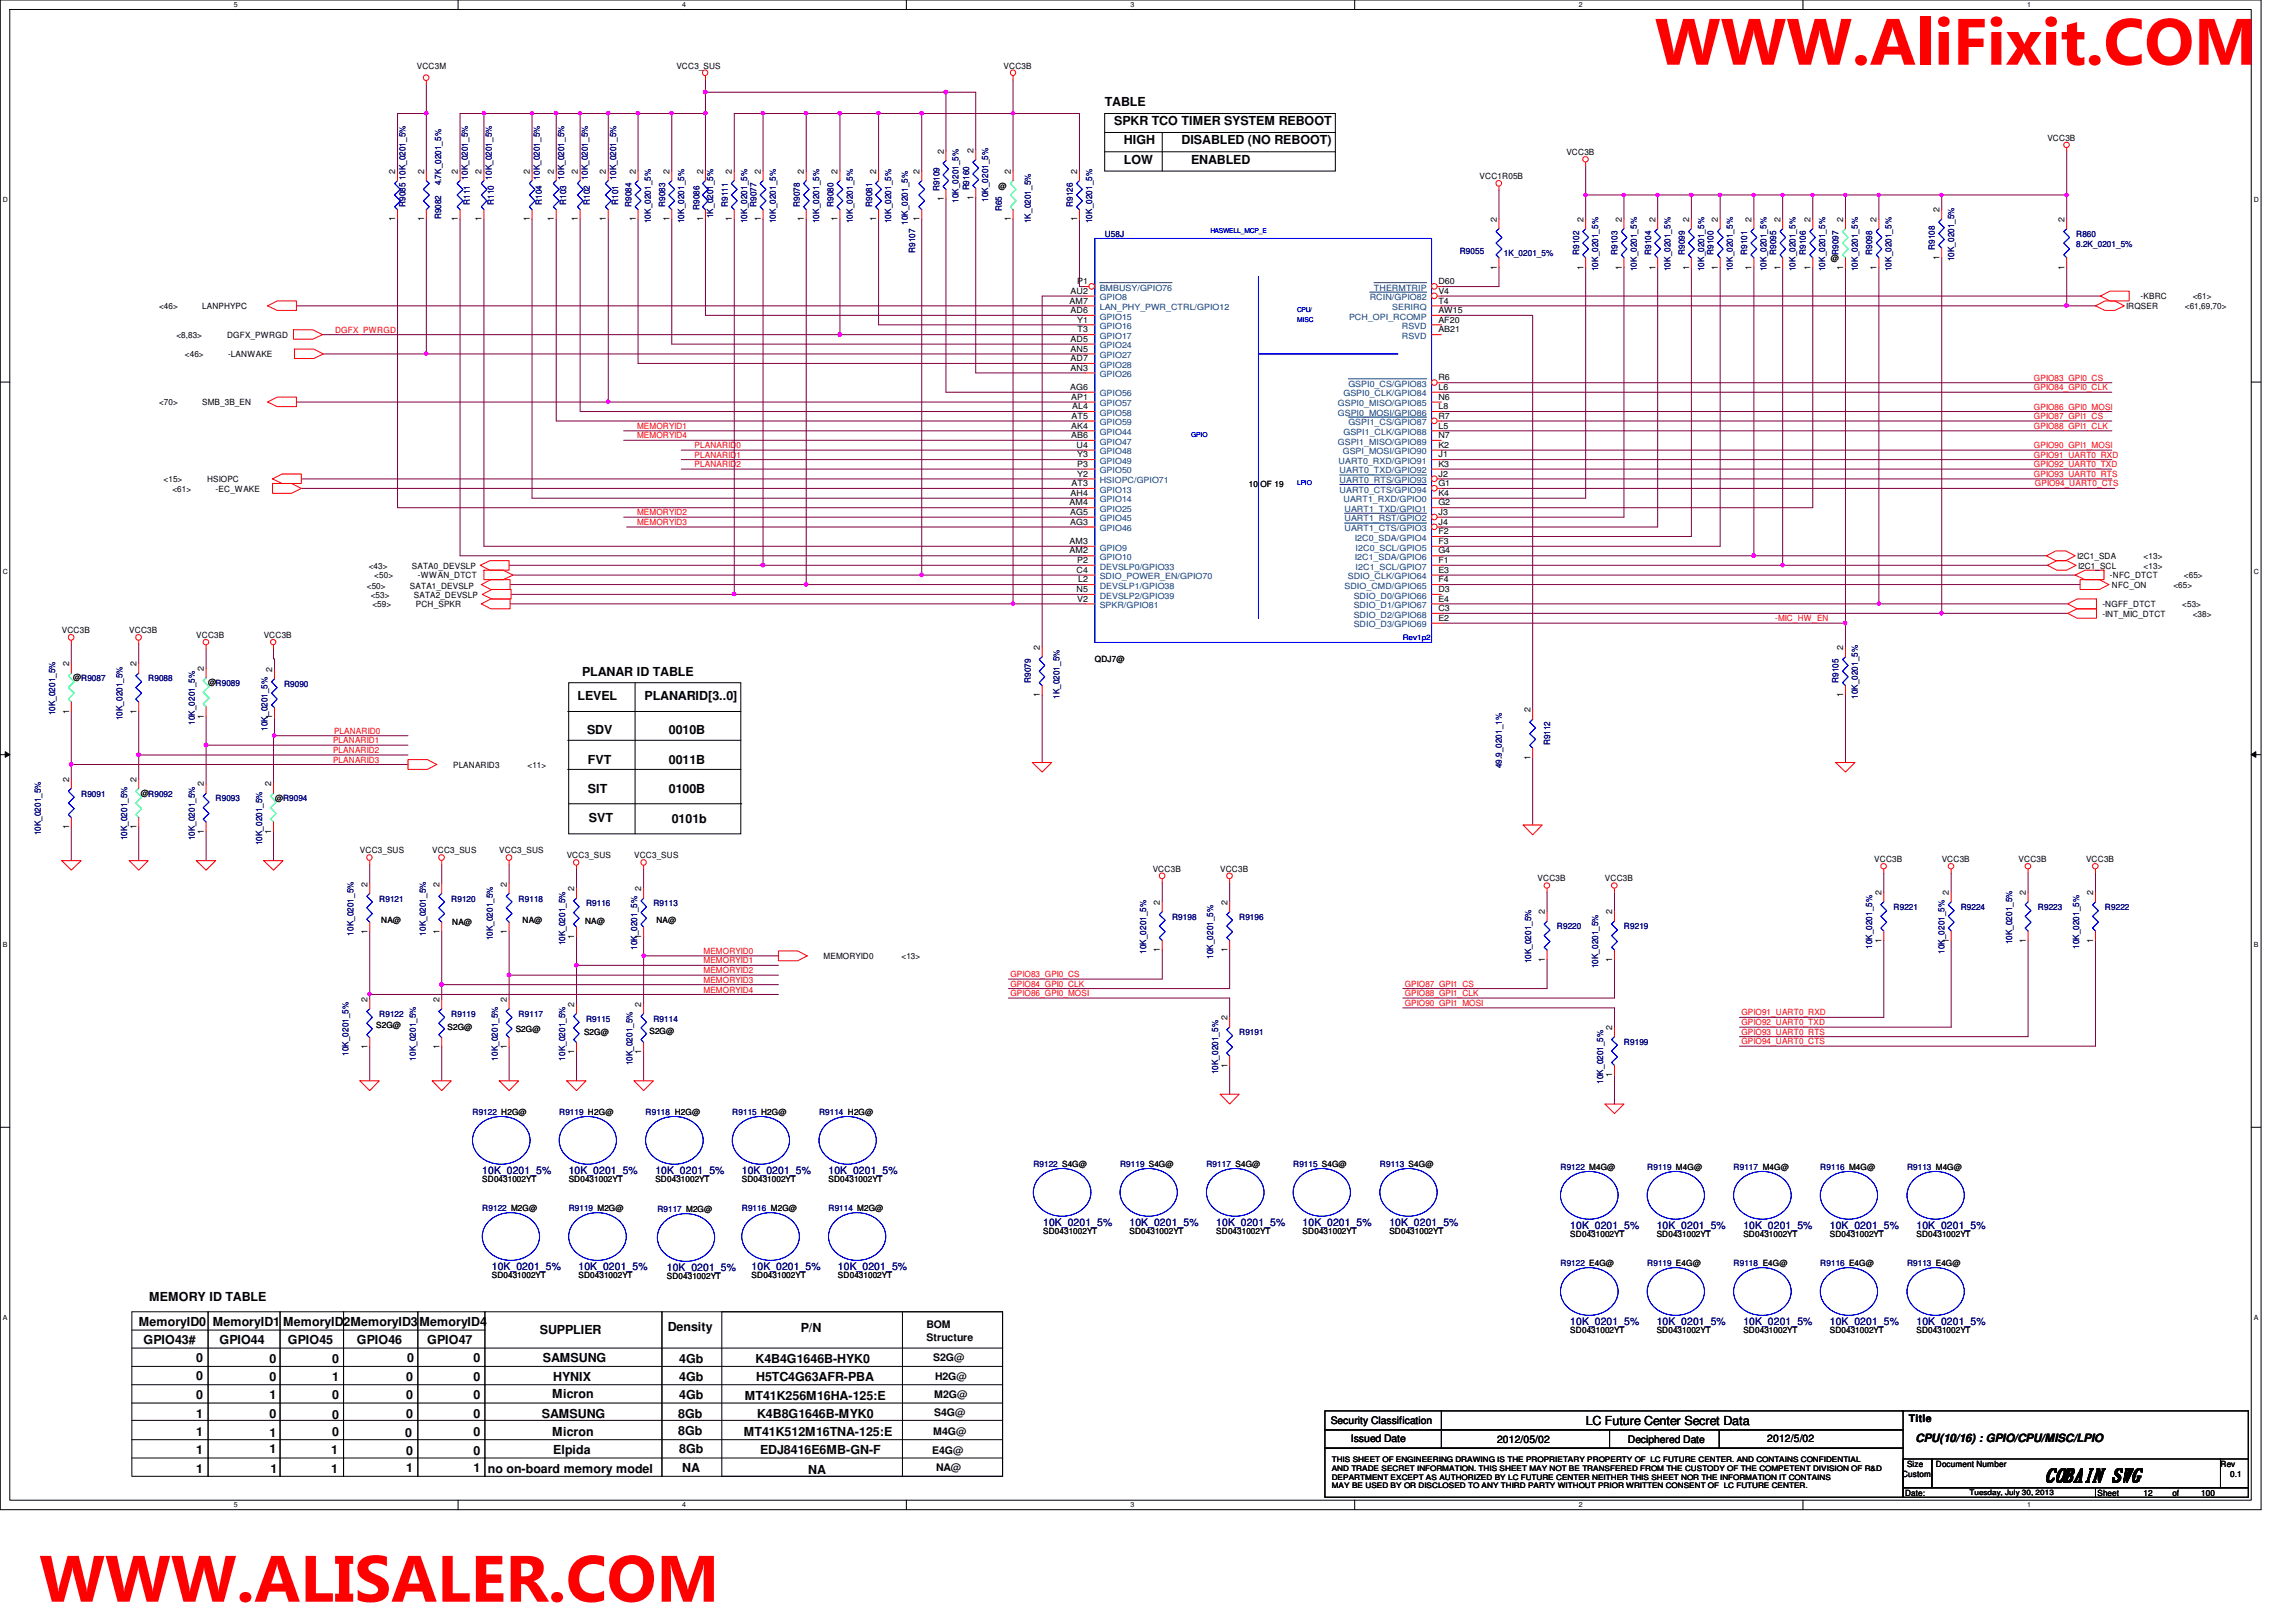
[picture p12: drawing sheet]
<svg xmlns="http://www.w3.org/2000/svg" width="297mm" height="210mm" viewBox="0 0 297 210" stroke-linecap="round" stroke-linejoin="round" font-family="sans-serif">
<defs><g id="words">
<g font-size="8.5" fill="#f00">
<text x="214.1" y="8.4">WWW.AliFixit.COM</text>
<text x="5.1" y="207.3">WWW.ALISALER.COM</text>
</g>
<text font-size="2.3" x="264.6" y="191.6">COBAIN SWG</text>
<g font-size="1.6">
<text x="142.9" y="13.7">TABLE</text>
<text x="144.1" y="16.2">SPKR TCO TIMER SYSTEM REBOOT</text>
<text x="145.4" y="18.7">HIGH</text>
<text x="145.4" y="21.2">LOW</text>
<text x="152.9" y="18.7">DISABLED (NO REBOOT)</text>
<text x="154.1" y="21.2">ENABLED</text>
<text x="75.3" y="87.5">PLANAR ID TABLE</text>
<text x="74.7" y="90.6">LEVEL</text>
<text x="75.9" y="95">SDV</text>
<text x="83.4" y="90.6">PLANARID[3..0]</text>
<text x="86.5" y="95">0010B</text>
<text x="76.1" y="98.8">FVT</text>
<text x="86.5" y="98.8">0011B</text>
<text x="76.1" y="102.6">SIT</text>
<text x="76.2" y="106.4">SVT</text>
<text x="86.5" y="102.6">0100B</text>
<text x="86.9" y="106.6">0101b</text>
<text x="17.9" y="171.5">MemoryID0 MemoryID1 MemoryID2MemoryID3</text>
<text x="18.6" y="174">GPIO43#</text>
<text x="19.3" y="168.4">MEMORY ID TABLE</text>
<text x="28.4" y="174">GPIO44</text>
<text x="37.2" y="174">GPIO45</text>
<text x="46.2" y="174">GPIO46</text>
<text x="54.3" y="171.5">MemoryID4</text>
<text x="55.3" y="174">GPIO47</text>
<text x="69.8" y="172.6">SUPPLIER</text>
<text x="86.4" y="172.3">Density</text>
<text x="103.6" y="172.4">P/N</text>
<text x="25.4" y="178.6">0</text>
<text x="25.4" y="176.2">0</text>
<text x="34.9" y="178.7">0</text>
<text x="34.9" y="176.4">0</text>
<text x="43" y="176.4">0</text>
<text x="43" y="178.7">1</text>
<text x="52.5" y="178.7">0</text>
<text x="52.7" y="176.2">0</text>
<text x="61.3" y="178.7">0</text>
<text x="61.3" y="176.2">0</text>
<text x="70.2" y="176.2">SAMSUNG</text>
<text x="71.6" y="178.7">HYNIX</text>
<text x="87.9" y="176.4">4Gb</text>
<text x="87.9" y="178.7">4Gb</text>
<text x="97.7" y="176.4">K4B4G1646B-HYK0</text>
<text x="97.8" y="178.7">H5TC4G63AFR-PBA</text>
<text x="25.4" y="185.8">1</text>
<text x="25.4" y="181.1">0</text>
<text x="25.4" y="183.5">1</text>
<text x="34.9" y="186">1</text>
<text x="34.9" y="181.1">1</text>
<text x="34.9" y="183.5">0</text>
<text x="43" y="185.8">0</text>
<text x="43" y="181.1">0</text>
<text x="43" y="183.6">0</text>
<text x="52.4" y="186">0</text>
<text x="52.5" y="181.1">0</text>
<text x="52.5" y="183.5">0</text>
<text x="61.3" y="181.1">0</text>
<text x="61.3" y="183.5">0</text>
<text x="61.3" y="185.8">0</text>
<text x="70.1" y="183.5">SAMSUNG</text>
<text x="71.5" y="181">Micron</text>
<text x="71.5" y="185.8">Micron</text>
<text x="87.8" y="183.5">8Gb</text>
<text x="87.8" y="185.7">8Gb</text>
<text x="87.9" y="181.1">4Gb</text>
<text x="96.2" y="185.8">MT41K512M16TNA-125:E</text>
<text x="96.3" y="181.2">MT41K256M16HA-125:E</text>
<text x="98" y="183.5">K4B8G1646B-MYK0</text>
<text x="205.1" y="184.4">LC Future Center Secret Data</text>
<text x="25.4" y="188.2">1</text>
<text x="25.4" y="190.7">1</text>
<text x="34.9" y="188.1">1</text>
<text x="35" y="190.7">1</text>
<text x="42.8" y="188.2">1</text>
<text x="42.8" y="190.7">1</text>
<text x="52.5" y="188.3">0</text>
<text x="52.5" y="190.5">1</text>
<text x="61.3" y="190.5">1</text>
<text x="61.3" y="188.3">0</text>
<text x="63.1" y="190.7">no on-board memory model</text>
<text x="71.6" y="188.2">Elpida</text>
<text x="87.9" y="188.1">8Gb</text>
<text x="88.3" y="190.5">NA</text>
<text x="98.3" y="188.2">EDJ8416E6MB-GN-F</text>
<text x="104.6" y="190.8">NA</text>
</g>
<text font-size="1.5" x="247.8" y="186.6">CPU(10/16) : GPIO/CPU/MISC/LPIO</text>
<g font-size="1.4" fill="#000080">
<text x="62.4" y="151.9">10K_0201_5%</text>
<text x="73.6" y="151.9">10K_0201_5%</text>
<text x="84.8" y="151.9">10K_0201_5%</text>
<text x="96" y="151.9">10K_0201_5%</text>
<text x="107.2" y="151.9">10K_0201_5%</text>
<text x="135" y="158.7">10K_0201_5%</text>
<text x="146.1" y="158.7">10K_0201_5%</text>
<text x="157.3" y="158.7">10K_0201_5%</text>
<text x="168.5" y="158.7">10K_0201_5%</text>
<text x="179.7" y="158.7">10K_0201_5%</text>
<text x="203.2" y="159">10K_0201_5%</text>
<text x="214.3" y="159">10K_0201_5%</text>
<text x="225.5" y="159">10K_0201_5%</text>
<text x="236.7" y="159">10K_0201_5%</text>
<text x="247.9" y="159">10K_0201_5%</text>
<text x="63.6" y="164.4">10K_0201_5%</text>
<text x="74.8" y="164.4">10K_0201_5%</text>
<text x="86.3" y="164.5">10K_0201_5%</text>
<text x="97.2" y="164.4">10K_0201_5%</text>
<text x="108.4" y="164.4">10K_0201_5%</text>
<text x="203.2" y="171.5">10K_0201_5%</text>
<text x="214.3" y="171.5">10K_0201_5%</text>
<text x="225.5" y="171.5">10K_0201_5%</text>
<text x="236.7" y="171.5">10K_0201_5%</text>
<text x="247.9" y="171.5">10K_0201_5%</text>
</g>
<g font-size="1.4">
<text x="119.9" y="171.9">BOM</text>
<text x="119.9" y="173.5">Structure</text>
<text x="120.7" y="176.1">S2G@</text>
<text x="121" y="178.6">H2G@</text>
<text x="120.7" y="185.7">M4G@</text>
<text x="120.9" y="181">M2G@</text>
<text x="120.9" y="183.2">S4G@</text>
<text x="172.2" y="184.3">Security Classification</text>
<text x="247" y="184">Title</text>
<text x="120.6" y="188.2">E4G@</text>
<text x="121.1" y="190.4">NA@</text>
<text x="174.7" y="186.6">Issued Date</text>
<text x="193.7" y="186.8">2012/05/02</text>
<text x="210.6" y="186.8">Deciphered Date</text>
<text x="228.6" y="186.6">2012/5/02</text>
</g>
<g font-size="1.1">
<text x="53.9" y="8.9">VCC3M</text>
<text x="87.5" y="8.9">VCC3_SUS</text>
<text x="129.8" y="8.9">VCC3B</text>
<text x="51.1" y="22.5" transform="rotate(-90 51.1 22.5)">2</text>
<text x="54.9" y="22.5" transform="rotate(-90 54.9 22.5)">2</text>
<text x="59.2" y="22.5" transform="rotate(-90 59.2 22.5)">2</text>
<text x="62.3" y="22.5" transform="rotate(-90 62.3 22.5)">2</text>
<text x="68.5" y="22.5" transform="rotate(-90 68.5 22.5)">2</text>
<text x="71.7" y="22.5" transform="rotate(-90 71.7 22.5)">2</text>
<text x="74.8" y="22.5" transform="rotate(-90 74.8 22.5)">2</text>
<text x="78.4" y="22.5" transform="rotate(-90 78.4 22.5)">2</text>
<text x="82.3" y="22.5" transform="rotate(-90 82.3 22.5)">2</text>
<text x="86.6" y="22.5" transform="rotate(-90 86.6 22.5)">2</text>
<text x="91" y="22.5" transform="rotate(-90 91 22.5)">2</text>
<text x="94.7" y="22.5" transform="rotate(-90 94.7 22.5)">2</text>
<text x="98.4" y="22.5" transform="rotate(-90 98.4 22.5)">2</text>
<text x="104" y="22.5" transform="rotate(-90 104 22.5)">2</text>
<text x="108.4" y="22.5" transform="rotate(-90 108.4 22.5)">2</text>
<text x="113.4" y="22.5" transform="rotate(-90 113.4 22.5)">2</text>
<text x="119" y="22.5" transform="rotate(-90 119 22.5)">2</text>
<text x="122.1" y="19.9" transform="rotate(-90 122.1 19.9)">2</text>
<text x="125.9" y="19.8" transform="rotate(-90 125.9 19.8)">2</text>
<text x="130.8" y="22.5" transform="rotate(-90 130.8 22.5)">2</text>
<text x="139.4" y="22.5" transform="rotate(-90 139.4 22.5)">2</text>
<text x="191.4" y="23.2">VCC1R05B</text>
<text x="202.6" y="20.1">VCC3B</text>
<text x="264.9" y="18.2">VCC3B</text>
<text x="51.1" y="28.7" transform="rotate(-90 51.1 28.7)">1</text>
<text x="54.9" y="28.7" transform="rotate(-90 54.9 28.7)">1</text>
<text x="59.2" y="28.7" transform="rotate(-90 59.2 28.7)">1</text>
<text x="62.3" y="28.7" transform="rotate(-90 62.3 28.7)">1</text>
<text x="68.5" y="28.7" transform="rotate(-90 68.5 28.7)">1</text>
<text x="71.7" y="28.7" transform="rotate(-90 71.7 28.7)">1</text>
<text x="74.8" y="28.7" transform="rotate(-90 74.8 28.7)">1</text>
<text x="78.4" y="28.7" transform="rotate(-90 78.4 28.7)">1</text>
<text x="82.3" y="28.7" transform="rotate(-90 82.3 28.7)">1</text>
<text x="86.6" y="28.7" transform="rotate(-90 86.6 28.7)">1</text>
<text x="91" y="28.7" transform="rotate(-90 91 28.7)">1</text>
<text x="94.7" y="28.7" transform="rotate(-90 94.7 28.7)">1</text>
<text x="98.4" y="28.7" transform="rotate(-90 98.4 28.7)">1</text>
<text x="104" y="28.7" transform="rotate(-90 104 28.7)">1</text>
<text x="108.4" y="28.7" transform="rotate(-90 108.4 28.7)">1</text>
<text x="113.4" y="28.7" transform="rotate(-90 113.4 28.7)">1</text>
<text x="119" y="28.7" transform="rotate(-90 119 28.7)">1</text>
<text x="122.1" y="26" transform="rotate(-90 122.1 26)">1</text>
<text x="125.9" y="25.9" transform="rotate(-90 125.9 25.9)">1</text>
<text x="129.2" y="24.4">@</text>
<text x="130.8" y="28.7" transform="rotate(-90 130.8 28.7)">1</text>
<text x="139.4" y="28.7" transform="rotate(-90 139.4 28.7)">1</text>
<text x="193.6" y="28.7" transform="rotate(-90 193.6 28.7)">2</text>
<text x="204.8" y="28.7" transform="rotate(-90 204.8 28.7)">2</text>
<text x="209.8" y="28.7" transform="rotate(-90 209.8 28.7)">2</text>
<text x="214.2" y="28.7" transform="rotate(-90 214.2 28.7)">2</text>
<text x="218.5" y="28.7" transform="rotate(-90 218.5 28.7)">2</text>
<text x="222.2" y="28.7" transform="rotate(-90 222.2 28.7)">2</text>
<text x="226.6" y="28.7" transform="rotate(-90 226.6 28.7)">2</text>
<text x="230.3" y="28.7" transform="rotate(-90 230.3 28.7)">2</text>
<text x="234.2" y="28.7" transform="rotate(-90 234.2 28.7)">2</text>
<text x="238.5" y="28.7" transform="rotate(-90 238.5 28.7)">2</text>
<text x="242.8" y="28.7" transform="rotate(-90 242.8 28.7)">2</text>
<text x="250.9" y="27.5" transform="rotate(-90 250.9 27.5)">2</text>
<text x="267.1" y="28.7" transform="rotate(-90 267.1 28.7)">2</text>
<text x="193.6" y="34.9" transform="rotate(-90 193.6 34.9)">1</text>
<text x="204.8" y="34.9" transform="rotate(-90 204.8 34.9)">1</text>
<text x="209.8" y="34.9" transform="rotate(-90 209.8 34.9)">1</text>
<text x="214.2" y="34.9" transform="rotate(-90 214.2 34.9)">1</text>
<text x="218.5" y="34.9" transform="rotate(-90 218.5 34.9)">1</text>
<text x="222.2" y="34.9" transform="rotate(-90 222.2 34.9)">1</text>
<text x="226.6" y="34.9" transform="rotate(-90 226.6 34.9)">1</text>
<text x="230.3" y="34.9" transform="rotate(-90 230.3 34.9)">1</text>
<text x="234.2" y="34.9" transform="rotate(-90 234.2 34.9)">1</text>
<text x="236.9" y="33.8">@</text>
<text x="238.5" y="34.9" transform="rotate(-90 238.5 34.9)">1</text>
<text x="242.8" y="34.9" transform="rotate(-90 242.8 34.9)">1</text>
<text x="250.9" y="33.6" transform="rotate(-90 250.9 33.6)">1</text>
<text x="267.1" y="34.9" transform="rotate(-90 267.1 34.9)">1</text>
<text x="20.6" y="40">&lt;46&gt;</text>
<text x="26.2" y="40">LANPHYPC</text>
<text x="138.4" y="39.3">AM7</text>
<text x="138.5" y="40.5">AD6</text>
<text x="138.5" y="38">AU2</text>
<text x="139.4" y="36.8">P1</text>
<text x="139.4" y="41.7">Y1</text>
<text x="186.1" y="40.5">AW15</text>
<text x="186.1" y="39.3">T4</text>
<text x="186.1" y="41.7">AF20</text>
<text x="186.1" y="38">V4</text>
<text x="186.1" y="36.8">D60</text>
<text x="275.1" y="40">IRQSER</text>
<text x="276.9" y="38.7">-KBRC</text>
<text x="282.7" y="40">&lt;61,69,70&gt;</text>
<text x="283.7" y="38.7">&lt;61&gt;</text>
<text x="22.8" y="43.7">&lt;8,83&gt;</text>
<text x="23.9" y="46.2">&lt;46&gt;</text>
<text x="29.4" y="43.7">DGFX_PWRGD</text>
<text x="29.5" y="46.2">-LANWAKE</text>
<text x="138.5" y="45.5">AN5</text>
<text x="138.5" y="46.7">AD7</text>
<text x="138.5" y="48">AN3</text>
<text x="138.5" y="44.2">AD5</text>
<text x="139.4" y="43">T3</text>
<text x="186.1" y="43">AB21</text>
<text x="20.6" y="52.5">&lt;70&gt;</text>
<text x="26.2" y="52.5">SMB_3B_EN</text>
<text x="138.5" y="50.5">AG6</text>
<text x="138.6" y="51.7">AP1</text>
<text x="138.7" y="53">AL4</text>
<text x="186.1" y="53">L8</text>
<text x="186.1" y="51.7">N6</text>
<text x="186.1" y="50.5">L6</text>
<text x="186.1" y="49.2">R6</text>
<text x="138.6" y="56.7">AB6</text>
<text x="138.6" y="55.5">AK4</text>
<text x="138.6" y="54.2">AT5</text>
<text x="139.3" y="58">U4</text>
<text x="139.4" y="59.2">Y3</text>
<text x="186.1" y="56.7">N7</text>
<text x="186.1" y="55.5">L5</text>
<text x="186.1" y="59.2">J1</text>
<text x="186.1" y="58">K2</text>
<text x="186.1" y="54.2">R7</text>
<text x="21.2" y="62.4">&lt;15&gt;</text>
<text x="22.3" y="63.6">&lt;61&gt;</text>
<text x="26.8" y="62.4">HSIOPC</text>
<text x="27.9" y="63.6">-EC_WAKE</text>
<text x="138.4" y="65.4">AM4</text>
<text x="138.5" y="64.2">AH4</text>
<text x="138.6" y="62.9">AT3</text>
<text x="139.4" y="61.7">Y2</text>
<text x="139.4" y="60.4">P3</text>
<text x="161.6" y="63">10 OF 19</text>
<text x="186.1" y="64.2">K4</text>
<text x="186.1" y="65.4">G2</text>
<text x="186.1" y="60.4">K3</text>
<text x="186.1" y="62.9">G1</text>
<text x="186.1" y="61.7">J2</text>
<text x="138.4" y="70.4">AM3</text>
<text x="138.4" y="71.6">AM2</text>
<text x="138.5" y="66.6">AG5</text>
<text x="138.5" y="67.9">AG3</text>
<text x="186.1" y="71.6">G4</text>
<text x="186.1" y="69.1">F2</text>
<text x="186.1" y="70.4">F3</text>
<text x="186.1" y="66.6">J3</text>
<text x="186.1" y="67.9">J4</text>
<text x="47.5" y="76.2">&lt;50&gt;</text>
<text x="47.7" y="73.6">&lt;43&gt;</text>
<text x="48" y="77.3">&lt;53&gt;</text>
<text x="48.4" y="74.8">&lt;50&gt;</text>
<text x="53" y="76.2">SATA1_DEVSLP</text>
<text x="53.3" y="73.6">SATA0_DEVSLP</text>
<text x="53.5" y="77.3">SATA2_DEVSLP</text>
<text x="54.1" y="74.8">-WWAN_DTCT</text>
<text x="139.3" y="76.6">N5</text>
<text x="139.3" y="74.1">C4</text>
<text x="139.4" y="77.9">V2</text>
<text x="139.4" y="72.9">P2</text>
<text x="139.5" y="75.4">L2</text>
<text x="186.1" y="77.9">E4</text>
<text x="186.1" y="76.6">D3</text>
<text x="186.1" y="74.1">E3</text>
<text x="186.1" y="75.4">F4</text>
<text x="186.1" y="72.9">F1</text>
<text x="268.7" y="72.3">I2C1_SDA</text>
<text x="268.9" y="73.6">I2C1_SCL</text>
<text x="273" y="74.8">-NFC_DTCT</text>
<text x="273.2" y="76.1">NFC_ON</text>
<text x="277.3" y="72.3">&lt;13&gt;</text>
<text x="277.3" y="73.6">&lt;13&gt;</text>
<text x="281.2" y="76.1">&lt;65&gt;</text>
<text x="282.5" y="74.8">&lt;65&gt;</text>
<text x="8" y="82">VCC3B</text>
<text x="16.7" y="82">VCC3B</text>
<text x="25.4" y="82.5">VCC3B</text>
<text x="34.1" y="82.5">VCC3B</text>
<text x="48.2" y="78.6">&lt;59&gt;</text>
<text x="53.8" y="78.6">PCH_SPKR</text>
<text x="186.1" y="79.1">C3</text>
<text x="186.1" y="80.3">E2</text>
<text x="272" y="79.8">-INT_MIC_DTCT</text>
<text x="272" y="78.6">-NGFF_DTCT</text>
<text x="282.3" y="78.6">&lt;53&gt;</text>
<text x="283.7" y="79.8">&lt;38&gt;</text>
<text x="8.9" y="86.2" transform="rotate(-90 8.9 86.2)">2</text>
<text x="9.5" y="88.1">@R9087</text>
<text x="17.6" y="86.2" transform="rotate(-90 17.6 86.2)">2</text>
<text x="26.4" y="86.8" transform="rotate(-90 26.4 86.8)">2</text>
<text x="26.9" y="88.6">@R9089</text>
<text x="35.2" y="87" transform="rotate(-90 35.2 87)">2</text>
<text x="134.5" y="84.1" transform="rotate(-90 134.5 84.1)">2</text>
<text x="141.6" y="85.7">QDJ7@</text>
<text x="238.5" y="84.1" transform="rotate(-90 238.5 84.1)">2</text>
<text x="8.9" y="92.4" transform="rotate(-90 8.9 92.4)">1</text>
<text x="17.6" y="92.4" transform="rotate(-90 17.6 92.4)">1</text>
<text x="26.4" y="93" transform="rotate(-90 26.4 93)">1</text>
<text x="35.2" y="93.1" transform="rotate(-90 35.2 93.1)">1</text>
<text x="134.5" y="90.3" transform="rotate(-90 134.5 90.3)">1</text>
<text x="198" y="92.2" transform="rotate(-90 198 92.2)">2</text>
<text x="238.5" y="90.3" transform="rotate(-90 238.5 90.3)">1</text>
<text x="8.9" y="101.1" transform="rotate(-90 8.9 101.1)">2</text>
<text x="17.6" y="101.1" transform="rotate(-90 17.6 101.1)">2</text>
<text x="26.4" y="101.8" transform="rotate(-90 26.4 101.8)">2</text>
<text x="35.1" y="101.8" transform="rotate(-90 35.1 101.8)">2</text>
<text x="58.6" y="99.4">PLANARID3</text>
<text x="68.2" y="99.4">&lt;11&gt;</text>
<text x="198" y="98.3" transform="rotate(-90 198 98.3)">1</text>
<text x="8.9" y="107.3" transform="rotate(-90 8.9 107.3)">1</text>
<text x="17.6" y="107.3" transform="rotate(-90 17.6 107.3)">1</text>
<text x="18.2" y="103">@R9092</text>
<text x="26.4" y="107.9" transform="rotate(-90 26.4 107.9)">1</text>
<text x="35.1" y="107.9" transform="rotate(-90 35.1 107.9)">1</text>
<text x="35.6" y="103.7">@R9094</text>
<text x="46.6" y="110.4">VCC3_SUS</text>
<text x="55.9" y="110.4">VCC3_SUS</text>
<text x="64.6" y="110.4">VCC3_SUS</text>
<text x="73.3" y="111.1">VCC3_SUS</text>
<text x="82" y="111.1">VCC3_SUS</text>
<text x="149.1" y="112.8">VCC3B</text>
<text x="157.9" y="112.8">VCC3B</text>
<text x="242.5" y="111.5">VCC3B</text>
<text x="251.2" y="111.5">VCC3B</text>
<text x="261.2" y="111.5">VCC3B</text>
<text x="269.9" y="111.5">VCC3B</text>
<text x="47.5" y="114.7" transform="rotate(-90 47.5 114.7)">2</text>
<text x="49.3" y="119.5">NA@</text>
<text x="56.9" y="114.7" transform="rotate(-90 56.9 114.7)">2</text>
<text x="58.5" y="119.8">NA@</text>
<text x="65.6" y="114.7" transform="rotate(-90 65.6 114.7)">2</text>
<text x="67.6" y="119.4">NA@</text>
<text x="74.3" y="115.4" transform="rotate(-90 74.3 115.4)">2</text>
<text x="75.7" y="119.6">NA@</text>
<text x="83" y="115.4" transform="rotate(-90 83 115.4)">2</text>
<text x="84.9" y="119.4">NA@</text>
<text x="150.1" y="117.1" transform="rotate(-90 150.1 117.1)">2</text>
<text x="158.8" y="117.1" transform="rotate(-90 158.8 117.1)">2</text>
<text x="198.9" y="114">VCC3B</text>
<text x="199.9" y="118.3" transform="rotate(-90 199.9 118.3)">2</text>
<text x="207.6" y="114">VCC3B</text>
<text x="208.6" y="118.3" transform="rotate(-90 208.6 118.3)">2</text>
<text x="243.4" y="115.8" transform="rotate(-90 243.4 115.8)">2</text>
<text x="252.1" y="115.8" transform="rotate(-90 252.1 115.8)">2</text>
<text x="262.1" y="115.8" transform="rotate(-90 262.1 115.8)">2</text>
<text x="270.8" y="115.8" transform="rotate(-90 270.8 115.8)">2</text>
<text x="47.5" y="120.9" transform="rotate(-90 47.5 120.9)">1</text>
<text x="56.9" y="120.9" transform="rotate(-90 56.9 120.9)">1</text>
<text x="65.6" y="120.9" transform="rotate(-90 65.6 120.9)">1</text>
<text x="74.3" y="121.5" transform="rotate(-90 74.3 121.5)">1</text>
<text x="83" y="121.5" transform="rotate(-90 83 121.5)">1</text>
<text x="106.5" y="124.1">MEMORYID0</text>
<text x="116.6" y="124.1">&lt;13&gt;</text>
<text x="150.1" y="123.2" transform="rotate(-90 150.1 123.2)">1</text>
<text x="158.8" y="123.2" transform="rotate(-90 158.8 123.2)">1</text>
<text x="199.9" y="124.5" transform="rotate(-90 199.9 124.5)">1</text>
<text x="208.6" y="124.5" transform="rotate(-90 208.6 124.5)">1</text>
<text x="243.4" y="122" transform="rotate(-90 243.4 122)">1</text>
<text x="252.1" y="122" transform="rotate(-90 252.1 122)">1</text>
<text x="262.1" y="122" transform="rotate(-90 262.1 122)">1</text>
<text x="270.8" y="122" transform="rotate(-90 270.8 122)">1</text>
<text x="47.5" y="129.7" transform="rotate(-90 47.5 129.7)">2</text>
<text x="56.9" y="129.7" transform="rotate(-90 56.9 129.7)">2</text>
<text x="65.6" y="129.7" transform="rotate(-90 65.6 129.7)">2</text>
<text x="74.3" y="130.3" transform="rotate(-90 74.3 130.3)">2</text>
<text x="83" y="130.3" transform="rotate(-90 83 130.3)">2</text>
<text x="47.5" y="135.8" transform="rotate(-90 47.5 135.8)">1</text>
<text x="48.7" y="133.1">S2G@</text>
<text x="56.9" y="135.8" transform="rotate(-90 56.9 135.8)">1</text>
<text x="57.9" y="133.3">S2G@</text>
<text x="65.6" y="135.8" transform="rotate(-90 65.6 135.8)">1</text>
<text x="66.7" y="133.6">S2G@</text>
<text x="74.3" y="136.4" transform="rotate(-90 74.3 136.4)">1</text>
<text x="75.6" y="134">S2G@</text>
<text x="83" y="136.4" transform="rotate(-90 83 136.4)">1</text>
<text x="84" y="133.9">S2G@</text>
<text x="158.8" y="132" transform="rotate(-90 158.8 132)">2</text>
<text x="208.6" y="133.3" transform="rotate(-90 208.6 133.3)">2</text>
<text x="158.8" y="138.2" transform="rotate(-90 158.8 138.2)">1</text>
<text x="208.6" y="139.4" transform="rotate(-90 208.6 139.4)">1</text>
<text x="62.4" y="153">SD0431002YT</text>
<text x="73.6" y="153">SD0431002YT</text>
<text x="84.8" y="153">SD0431002YT</text>
<text x="96" y="153">SD0431002YT</text>
<text x="107.2" y="153">SD0431002YT</text>
<text x="135" y="159.7">SD0431002YT</text>
<text x="146.1" y="159.7">SD0431002YT</text>
<text x="157.3" y="159.7">SD0431002YT</text>
<text x="168.5" y="159.7">SD0431002YT</text>
<text x="179.7" y="159.7">SD0431002YT</text>
<text x="203.2" y="160.1">SD0431002YT</text>
<text x="214.3" y="160.1">SD0431002YT</text>
<text x="225.5" y="160.1">SD0431002YT</text>
<text x="236.7" y="160.1">SD0431002YT</text>
<text x="247.9" y="160.1">SD0431002YT</text>
<text x="63.6" y="165.4">SD0431002YT</text>
<text x="74.8" y="165.4">SD0431002YT</text>
<text x="86.3" y="165.6">SD0431002YT</text>
<text x="97.2" y="165.4">SD0431002YT</text>
<text x="108.4" y="165.4">SD0431002YT</text>
<text x="203.2" y="172.6">SD0431002YT</text>
<text x="214.3" y="172.6">SD0431002YT</text>
<text x="225.5" y="172.6">SD0431002YT</text>
<text x="236.7" y="172.6">SD0431002YT</text>
<text x="247.9" y="172.6">SD0431002YT</text>
<text x="246.1" y="191.1">Custom</text>
<text x="246.7" y="189.9">Size</text>
<text x="250.4" y="189.9">Document Number</text>
<text x="287.3" y="189.9">Rev</text>
<text x="288.5" y="191.1">0.1</text>
<text x="246.5" y="193.6">Date:</text>
<text x="271.4" y="193.6">Sheet</text>
<text x="277.3" y="193.6">12</text>
<text x="281" y="193.6">of</text>
<text x="284.8" y="193.6">100</text>
</g>
<g font-size="1.1" fill="#000080">
<text x="60.5" y="23.2" transform="rotate(-90 60.5 23.2)">10K_0201_5%</text>
<text x="63.6" y="23.2" transform="rotate(-90 63.6 23.2)">10K_0201_5%</text>
<text x="69.8" y="23.2" transform="rotate(-90 69.8 23.2)">10K_0201_5%</text>
<text x="73" y="23.2" transform="rotate(-90 73 23.2)">10K_0201_5%</text>
<text x="76.1" y="23.2" transform="rotate(-90 76.1 23.2)">10K_0201_5%</text>
<text x="79.7" y="23.2" transform="rotate(-90 79.7 23.2)">10K_0201_5%</text>
<text x="52.4" y="26.8" transform="rotate(-90 52.4 26.8)">R9085 10K_0201_5%</text>
<text x="57.1" y="28.4" transform="rotate(-90 57.1 28.4)">R9082</text>
<text x="57.1" y="24" transform="rotate(-90 57.1 24)">4.7K_0201_5%</text>
<text x="60.8" y="26.5" transform="rotate(-90 60.8 26.5)">R111</text>
<text x="63.9" y="26.5" transform="rotate(-90 63.9 26.5)">R110</text>
<text x="70.1" y="26.5" transform="rotate(-90 70.1 26.5)">R104</text>
<text x="73.2" y="26.5" transform="rotate(-90 73.2 26.5)">R103</text>
<text x="76.3" y="26.5" transform="rotate(-90 76.3 26.5)">R102</text>
<text x="80" y="26.5" transform="rotate(-90 80 26.5)">R101</text>
<text x="81.7" y="26.8" transform="rotate(-90 81.7 26.8)">R9084</text>
<text x="84.2" y="28.9" transform="rotate(-90 84.2 28.9)">10K_0201_5%</text>
<text x="86.1" y="26.8" transform="rotate(-90 86.1 26.8)">R9083</text>
<text x="88.5" y="28.9" transform="rotate(-90 88.5 28.9)">10K_0201_5%</text>
<text x="90.5" y="27.1" transform="rotate(-90 90.5 27.1)">R9086</text>
<text x="92.3" y="28.2" transform="rotate(-90 92.3 28.2)">1K_0201_5%</text>
<text x="94.1" y="26.8" transform="rotate(-90 94.1 26.8)">R9111</text>
<text x="96.6" y="28.9" transform="rotate(-90 96.6 28.9)">10K_0201_5%</text>
<text x="97.9" y="26.8" transform="rotate(-90 97.9 26.8)">R9077</text>
<text x="100.4" y="28.9" transform="rotate(-90 100.4 28.9)">10K_0201_5%</text>
<text x="103.5" y="26.8" transform="rotate(-90 103.5 26.8)">R9078</text>
<text x="106" y="28.9" transform="rotate(-90 106 28.9)">10K_0201_5%</text>
<text x="107.8" y="26.8" transform="rotate(-90 107.8 26.8)">R9080</text>
<text x="110.3" y="28.9" transform="rotate(-90 110.3 28.9)">10K_0201_5%</text>
<text x="112.8" y="26.8" transform="rotate(-90 112.8 26.8)">R9081</text>
<text x="115.3" y="28.9" transform="rotate(-90 115.3 28.9)">10K_0201_5%</text>
<text x="117.4" y="29.1" transform="rotate(-90 117.4 29.1)">10K_0201_5%</text>
<text x="121.5" y="24.8" transform="rotate(-90 121.5 24.8)">R9109</text>
<text x="124" y="26.2" transform="rotate(-90 124 26.2)">10K_0201_5%</text>
<text x="125.4" y="24.6" transform="rotate(-90 125.4 24.6)">R9160</text>
<text x="127.8" y="26.1" transform="rotate(-90 127.8 26.1)">10K_0201_5%</text>
<text x="129.6" y="27.3" transform="rotate(-90 129.6 27.3)">R65</text>
<text x="133.3" y="28.9" transform="rotate(-90 133.3 28.9)">1K_0201_5%</text>
<text x="138.8" y="26.8" transform="rotate(-90 138.8 26.8)">R9126</text>
<text x="141.3" y="28.9" transform="rotate(-90 141.3 28.9)">10K_0201_5%</text>
<text x="118.4" y="32.7" transform="rotate(-90 118.4 32.7)">R9107</text>
<text x="142.9" y="30.6">U58J</text>
<text x="188.8" y="32.9">R9055</text>
<text x="194.6" y="33.1">1K_0201_5%</text>
<text x="204.3" y="33" transform="rotate(-90 204.3 33)">R9102</text>
<text x="206.8" y="35.1" transform="rotate(-90 206.8 35.1)">10K_0201_5%</text>
<text x="209.3" y="33" transform="rotate(-90 209.3 33)">R9103</text>
<text x="211.7" y="35.1" transform="rotate(-90 211.7 35.1)">10K_0201_5%</text>
<text x="213.6" y="33" transform="rotate(-90 213.6 33)">R9104</text>
<text x="216.1" y="35.1" transform="rotate(-90 216.1 35.1)">10K_0201_5%</text>
<text x="218" y="33" transform="rotate(-90 218 33)">R9099</text>
<text x="220.5" y="35.1" transform="rotate(-90 220.5 35.1)">10K_0201_5%</text>
<text x="221.7" y="33" transform="rotate(-90 221.7 33)">R9100</text>
<text x="224.2" y="35.1" transform="rotate(-90 224.2 35.1)">10K_0201_5%</text>
<text x="226.1" y="33" transform="rotate(-90 226.1 33)">R9101</text>
<text x="228.6" y="35.1" transform="rotate(-90 228.6 35.1)">10K_0201_5%</text>
<text x="229.8" y="33" transform="rotate(-90 229.8 33)">R9095</text>
<text x="232.3" y="35.1" transform="rotate(-90 232.3 35.1)">10K_0201_5%</text>
<text x="233.6" y="33" transform="rotate(-90 233.6 33)">R9106</text>
<text x="236.1" y="35.1" transform="rotate(-90 236.1 35.1)">10K_0201_5%</text>
<text x="237.9" y="33" transform="rotate(-90 237.9 33)">R9097</text>
<text x="240.4" y="35.1" transform="rotate(-90 240.4 35.1)">10K_0201_5%</text>
<text x="242.2" y="33" transform="rotate(-90 242.2 33)">R9098</text>
<text x="244.7" y="35.1" transform="rotate(-90 244.7 35.1)">10K_0201_5%</text>
<text x="250.3" y="32.3" transform="rotate(-90 250.3 32.3)">R9108</text>
<text x="252.8" y="33.8" transform="rotate(-90 252.8 33.8)">10K_0201_5%</text>
<text x="268.6" y="30.6">R860</text>
<text x="268.6" y="31.9">8.2K_0201_5%</text>
<text x="19.2" y="88.2">R9088</text>
<text x="36.7" y="88.9">R9090</text>
<text x="133.3" y="88.3" transform="rotate(-90 133.3 88.3)">R9079</text>
<text x="237.9" y="88.3" transform="rotate(-90 237.9 88.3)">R9105</text>
<text x="7.2" y="92.6" transform="rotate(-90 7.2 92.6)">10K_0201_5%</text>
<text x="15.8" y="93.2" transform="rotate(-90 15.8 93.2)">10K_0201_5%</text>
<text x="25.2" y="93.8" transform="rotate(-90 25.2 93.8)">10K_0201_5%</text>
<text x="34.6" y="94.6" transform="rotate(-90 34.6 94.6)">10K_0201_5%</text>
<text x="137.1" y="90.5" transform="rotate(-90 137.1 90.5)">1K_0201_5%</text>
<text x="240.4" y="90.5" transform="rotate(-90 240.4 90.5)">10K_0201_5%</text>
<text x="194.3" y="99.4" transform="rotate(-90 194.3 99.4)">49.9_0201_1%</text>
<text x="200.5" y="96.4" transform="rotate(-90 200.5 96.4)">R9112</text>
<text x="10.5" y="103.1">R9091</text>
<text x="27.9" y="103.7">R9093</text>
<text x="5.3" y="108.1" transform="rotate(-90 5.3 108.1)">10K_0201_5%</text>
<text x="16.5" y="108.8" transform="rotate(-90 16.5 108.8)">10K_0201_5%</text>
<text x="25.2" y="108.8" transform="rotate(-90 25.2 108.8)">10K_0201_5%</text>
<text x="33.9" y="109.4" transform="rotate(-90 33.9 109.4)">10K_0201_5%</text>
<text x="49.1" y="116.7">R9121</text>
<text x="58.4" y="116.7">R9120</text>
<text x="67.1" y="116.7">R9118</text>
<text x="75.8" y="117.3">R9116</text>
<text x="84.5" y="117.3">R9113</text>
<text x="151.6" y="119">R9198</text>
<text x="160.3" y="119">R9196</text>
<text x="245" y="117.8">R9221</text>
<text x="253.7" y="117.8">R9224</text>
<text x="263.6" y="117.8">R9223</text>
<text x="272.3" y="117.8">R9222</text>
<text x="45.7" y="121.1" transform="rotate(-90 45.7 121.1)">10K_0201_5%</text>
<text x="55.1" y="121.1" transform="rotate(-90 55.1 121.1)">10K_0201_5%</text>
<text x="63.8" y="121.7" transform="rotate(-90 63.8 121.7)">10K_0201_5%</text>
<text x="73.1" y="122.3" transform="rotate(-90 73.1 122.3)">10K_0201_5%</text>
<text x="82.4" y="122.9" transform="rotate(-90 82.4 122.9)">10K_0201_5%</text>
<text x="148.3" y="123.4" transform="rotate(-90 148.3 123.4)">10K_0201_5%</text>
<text x="157" y="124.1" transform="rotate(-90 157 124.1)">10K_0201_5%</text>
<text x="198.1" y="124.7" transform="rotate(-90 198.1 124.7)">10K_0201_5%</text>
<text x="201.4" y="120.3">R9220</text>
<text x="206.8" y="125.3" transform="rotate(-90 206.8 125.3)">10K_0201_5%</text>
<text x="210.1" y="120.3">R9219</text>
<text x="242.2" y="122.8" transform="rotate(-90 242.2 122.8)">10K_0201_5%</text>
<text x="251.6" y="123.4" transform="rotate(-90 251.6 123.4)">10K_0201_5%</text>
<text x="260.3" y="122.2" transform="rotate(-90 260.3 122.2)">10K_0201_5%</text>
<text x="269" y="122.8" transform="rotate(-90 269 122.8)">10K_0201_5%</text>
<text x="49.1" y="131.6">R9122</text>
<text x="58.4" y="131.6">R9119</text>
<text x="67.1" y="131.6">R9117</text>
<text x="45.1" y="136.7" transform="rotate(-90 45.1 136.7)">10K_0201_5%</text>
<text x="53.8" y="137.2" transform="rotate(-90 53.8 137.2)">10K_0201_5%</text>
<text x="64.4" y="137.2" transform="rotate(-90 64.4 137.2)">10K_0201_5%</text>
<text x="73.1" y="137.2" transform="rotate(-90 73.1 137.2)">10K_0201_5%</text>
<text x="75.8" y="132.2">R9115</text>
<text x="81.8" y="137.9" transform="rotate(-90 81.8 137.9)">10K_0201_5%</text>
<text x="84.5" y="132.2">R9114</text>
<text x="160.3" y="134">R9191</text>
<text x="210.1" y="135.2">R9199</text>
<text x="157.6" y="139" transform="rotate(-90 157.6 139)">10K_0201_5%</text>
<text x="207.4" y="140.3" transform="rotate(-90 207.4 140.3)">10K_0201_5%</text>
<text x="61.1" y="144.3">R9122 H2G@</text>
<text x="72.3" y="144.3">R9119 H2G@</text>
<text x="83.5" y="144.3">R9118 H2G@</text>
<text x="94.7" y="144.3">R9115 H2G@</text>
<text x="106" y="144.3">R9114 H2G@</text>
<text x="133.7" y="151">R9122 S4G@</text>
<text x="144.9" y="151">R9119 S4G@</text>
<text x="156.1" y="151">R9117 S4G@</text>
<text x="167.3" y="151">R9115 S4G@</text>
<text x="178.5" y="151">R9113 S4G@</text>
<text x="201.9" y="151.4">R9122 M4G@</text>
<text x="213.1" y="151.4">R9119 M4G@</text>
<text x="224.3" y="151.4">R9117 M4G@</text>
<text x="235.5" y="151.4">R9116 M4G@</text>
<text x="246.7" y="151.4">R9113 M4G@</text>
<text x="62.4" y="156.8">R9122 M2G@</text>
<text x="73.6" y="156.8">R9119 M2G@</text>
<text x="85" y="156.8">R9117 M2G@</text>
<text x="96" y="156.8">R9116 M2G@</text>
<text x="107.2" y="156.8">R9114 M2G@</text>
<text x="201.9" y="163.8">R9122 E4G@</text>
<text x="213.1" y="163.8">R9119 E4G@</text>
<text x="224.3" y="163.8">R9118 E4G@</text>
<text x="235.5" y="163.8">R9116 E4G@</text>
<text x="246.7" y="163.8">R9113 E4G@</text>
</g>
<g font-size="1.1" fill="#004080">
<text x="142.3" y="41.4">GPIO15</text>
<text x="142.3" y="38.9">GPIO8</text>
<text x="142.3" y="37.6">BMBUSY/GPIO76</text>
<text x="142.3" y="40.1">LAN_PHY_PWR_CTRL/GPIO12</text>
<text x="174.5" y="41.4">PCH_OPI_RCOMP</text>
<text x="177.2" y="38.9">RCIN/GPIO82</text>
<text x="177.8" y="37.6">THERMTRIP</text>
<text x="180.1" y="40.1">SERIRQ</text>
<text x="142.3" y="46.4">GPIO27</text>
<text x="142.3" y="47.6">GPIO28</text>
<text x="142.3" y="42.6">GPIO16</text>
<text x="142.3" y="43.9">GPIO17</text>
<text x="142.3" y="45.1">GPIO24</text>
<text x="181.4" y="42.6">RSVD</text>
<text x="181.4" y="43.9">RSVD</text>
<text x="142.3" y="51.3">GPIO56</text>
<text x="142.3" y="52.6">GPIO57</text>
<text x="142.3" y="48.8">GPIO26</text>
<text x="142.3" y="53.8">GPIO58</text>
<text x="173.1" y="53.8">GSPI0_MOSI/GPIO86</text>
<text x="173.1" y="52.6">GSPI0_MISO/GPIO85</text>
<text x="173.8" y="51.3">GSPI0_CLK/GPIO84</text>
<text x="174.5" y="50.1">GSPI0_CS/GPIO83</text>
<text x="142.3" y="57.5">GPIO47</text>
<text x="142.3" y="58.8">GPIO48</text>
<text x="142.3" y="55">GPIO59</text>
<text x="142.3" y="56.3">GPIO44</text>
<text x="173.1" y="57.5">GSPI1_MISO/GPIO89</text>
<text x="173.7" y="58.8">GSPI_MOSI/GPIO90</text>
<text x="173.8" y="56.3">GSPI1_CLK/GPIO88</text>
<text x="174.5" y="55">GSPI1_CS/GPIO87</text>
<text x="142.3" y="65">GPIO14</text>
<text x="142.3" y="63.8">GPIO13</text>
<text x="142.3" y="62.5">HSIOPC/GPIO71</text>
<text x="142.3" y="61.3">GPIO50</text>
<text x="142.3" y="60">GPIO49</text>
<text x="173.2" y="60">UART0_RXD/GPIO91</text>
<text x="173.3" y="63.8">UART0_CTS/GPIO94</text>
<text x="173.3" y="61.3">UART0_TXD/GPIO92</text>
<text x="173.3" y="62.5">UART0_RTS/GPIO93</text>
<text x="173.8" y="65">UART1_RXD/GPIO0</text>
<text x="142.3" y="71.2">GPIO9</text>
<text x="142.3" y="67.5">GPIO45</text>
<text x="142.3" y="68.7">GPIO46</text>
<text x="142.3" y="66.3">GPIO25</text>
<text x="173.9" y="67.5">UART1_RST/GPIO2</text>
<text x="173.9" y="68.7">UART1_CTS/GPIO3</text>
<text x="173.9" y="66.3">UART1_TXD/GPIO1</text>
<text x="175.3" y="70">I2C0_SDA/GPIO4</text>
<text x="175.4" y="71.2">I2C0_SCL/GPIO5</text>
<text x="142.3" y="77.5">DEVSLP2/GPIO39</text>
<text x="142.3" y="76.2">DEVSLP1/GPIO38</text>
<text x="142.3" y="75">SDIO_POWER_EN/GPIO70</text>
<text x="142.3" y="73.7">DEVSLP0/GPIO33</text>
<text x="142.3" y="72.5">GPIO10</text>
<text x="173.9" y="76.2">SDIO_CMD/GPIO65</text>
<text x="174.4" y="75">SDIO_CLK/GPIO64</text>
<text x="175.1" y="77.5">SDIO_D0/GPIO66</text>
<text x="175.3" y="72.5">I2C1_SDA/GPIO6</text>
<text x="175.4" y="73.7">I2C1_SCL/GPIO7</text>
<text x="142.3" y="78.7">SPKR/GPIO81</text>
<text x="175.1" y="78.7">SDIO_D1/GPIO67</text>
<text x="175.1" y="79.9">SDIO_D2/GPIO68</text>
<text x="175.1" y="81.2">SDIO_D3/GPIO69</text>
</g>
<g font-size="1.1" fill="#f00">
<text x="43.3" y="43.1">DGFX_PWRGD</text>
<text x="263.1" y="49.3">GPIO83_GPI0_CS</text>
<text x="263.1" y="50.5">GPIO84_GPI0_CLK</text>
<text x="263.1" y="53">GPIO86_GPI0_MOSI</text>
<text x="82.4" y="55.5">MEMORYID1</text>
<text x="82.4" y="56.7">MEMORYID4</text>
<text x="89.9" y="58">PLANARID0</text>
<text x="89.9" y="59.2">PLANARID1</text>
<text x="263.1" y="54.2">GPIO87_GPI1_CS</text>
<text x="263.1" y="55.5">GPIO88_GPI1_CLK</text>
<text x="263.1" y="58">GPIO90_GPI1_MOSI</text>
<text x="263.1" y="59.2">GPIO91_UART0_RXD</text>
<text x="89.9" y="60.5">PLANARID2</text>
<text x="263.1" y="60.5">GPIO92_UART0_TXD</text>
<text x="263.1" y="61.7">GPIO93_UART0_RTS</text>
<text x="263.3" y="62.9">GPIO94_UART0_CTS</text>
<text x="82.4" y="67.9">MEMORYID3</text>
<text x="82.4" y="66.7">MEMORYID2</text>
<text x="229.7" y="80.4">-MIC_HW_EN</text>
<text x="43.2" y="95">PLANARID0</text>
<text x="43.1" y="96.2">PLANARID1</text>
<text x="43.1" y="97.5">PLANARID2</text>
<text x="43.1" y="98.7">PLANARID3</text>
<text x="91" y="123.4">MEMORYID0</text>
<text x="91" y="124.7">MEMORYID1</text>
<text x="91" y="125.9">MEMORYID2</text>
<text x="91" y="127.2">MEMORYID3</text>
<text x="91" y="128.4">MEMORYID4</text>
<text x="130.7" y="126.4">GPIO83_GPI0_CS</text>
<text x="130.7" y="127.7">GPIO84_GPI0_CLK</text>
<text x="130.7" y="128.9">GPIO86_GPI0_MOSI</text>
<text x="181.7" y="127.7">GPIO87_GPI1_CS</text>
<text x="181.7" y="128.9">GPIO88_GPI1_CLK</text>
<text x="181.7" y="130.2">GPIO90_GPI1_MOSI</text>
<text x="225.3" y="131.4">GPIO91_UART0_RXD</text>
<text x="225.3" y="132.7">GPIO92_UART0_TXD</text>
<text x="225.3" y="133.9">GPIO93_UART0_RTS</text>
<text x="225.3" y="135.1">GPIO94_UART0_CTS</text>
</g>
<text font-size="1" fill="#00f" x="181.5" y="82.8">Rev1p2</text>
<g font-size="1">
<text x="172.3" y="189.2">THIS SHEET OF ENGINEERING DRAWING IS THE PROPRIETARY PROPERTY OF LC FUTURE CENTER. AND CONTAINS CONFIDENTIAL</text>
<text x="172.3" y="190.3">AND TRADE SECRET INFORMATION. THIS SHEET MAY NOT BE TRANSFERED FROM THE CUSTODY OF THE COMPETENT DIVISION OF R&amp;D</text>
<text x="172.3" y="191.5">DEPARTMENT EXCEPT AS AUTHORIZED BY LC FUTURE CENTER NEITHER THIS SHEET NOR THE INFORMATION IT CONTAINS</text>
<text x="172.3" y="192.6">MAY BE USED BY OR DISCLOSED TO ANY THIRD PARTY WITHOUT PRIOR WRITTEN CONSENT OF LC FUTURE CENTER.</text>
<text x="254.8" y="193.4">Tuesday, July 30, 2013</text>
</g>
<g font-size=".9">
<text x="30.3" y=".9">5</text>
<text x="88.3" y=".9">4</text>
<text x="146.3" y=".9">3</text>
<text x="204.3" y=".9">2</text>
<text x="262.3" y=".9">1</text>
<text x=".4" y="26.1">D</text>
<text x="291.6" y="26.1">D</text>
<text x=".4" y="74.3">C</text>
<text x="291.6" y="74.3">C</text>
<text x=".4" y="122.6">B</text>
<text x="291.6" y="122.6">B</text>
<text x=".4" y="170.8">A</text>
<text x="291.6" y="170.8">A</text>
<text x="30.3" y="195.1">5</text>
<text x="88.3" y="195.1">4</text>
<text x="146.3" y="195.1">3</text>
<text x="204.3" y="195.1">2</text>
<text x="262.3" y="195.1">1</text>
</g>
<g font-size=".9" fill="#00f">
<text x="156.6" y="30.1">HASWELL_MCP_E</text>
<text x="167.8" y="40.4">CPU/</text>
<text x="167.8" y="41.6">MISC</text>
<text x="154.1" y="56.6">GPIO</text>
<text x="167.8" y="62.8">LPIO</text>
</g>
</g></defs>
<path d="M0 0h292.5v195.4h-292.5zM1.3 1.2h289.9v192.9h-289.9z" fill="none" stroke="#000" stroke-width=".13"/>
<g fill="#fff">
<path d="M30.3 .1h.5v1h-.5z"/>
<path d="M30.3 194.3h.5v1h-.5z"/>
</g>
<path d="M59.3 0v1.2M59.3 194.1v1.3" fill="none" stroke="#000" stroke-width=".13"/>
<g fill="#fff">
<path d="M88.3 .1h.5v1h-.5z"/>
<path d="M88.3 194.3h.5v1h-.5z"/>
</g>
<path d="M117.3 0v1.2M117.3 194.1v1.3" fill="none" stroke="#000" stroke-width=".13"/>
<g fill="#fff">
<path d="M146.3 .1h.5v1h-.5z"/>
<path d="M146.3 194.3h.5v1h-.5z"/>
</g>
<path d="M175.3 0v1.2M175.3 194.1v1.3" fill="none" stroke="#000" stroke-width=".13"/>
<g fill="#fff">
<path d="M204.3 .1h.5v1h-.5z"/>
<path d="M204.3 194.3h.5v1h-.5z"/>
</g>
<path d="M233.3 0v1.2M233.3 194.1v1.3" fill="none" stroke="#000" stroke-width=".13"/>
<g fill="#fff">
<path d="M262.3 .1h.5v1h-.5z"/>
<path d="M262.3 194.3h.5v1h-.5z"/>
<path d="M.4 25.3h.6v1h-.6z"/>
<path d="M291.6 25.3h.6v1h-.6z"/>
<path d="M.4 73.5h.6v1h-.6z"/>
<path d="M291.6 73.5h.6v1h-.6z"/>
</g>
<path d="M0 49.4h1.3M291.2 49.4h1.3" fill="none" stroke="#000" stroke-width=".13"/>
<g fill="#fff">
<path d="M.4 121.8h.6v1h-.6z"/>
<path d="M291.6 121.8h.6v1h-.6z"/>
</g>
<path d="M0 97.7h1.3M.7 97.3l.6 .4-.6 .3zM291.2 97.7h1.3M291.2 97.7l.6-.4v.7z" fill="none" stroke="#000" stroke-width=".13"/>
<path d="M.7 97.3l.6 .4-.6 .3zM291.2 97.7l.6-.4v.7z" fill="#000"/>
<g fill="#fff">
<path d="M.4 170h.5v1h-.5z"/>
<path d="M291.6 170h.5v1h-.5z"/>
</g>
<g fill="none" stroke="#000" stroke-width=".13">
<path d="M142.9 14.7h29.9v7.4h-29.9zM142.9 17.1h29.9M142.9 19.6h29.9M150.4 17.1v5M73.4 92.1h22.4M73.4 95.8h22.4M73.4 99.6h22.4M73.6 88.3h22.2v19.6h-22.2zM82.2 88.3v19.6M73.6 104h22.4M0 145.9h1.3M291.2 145.9h1.3"/>
<path d="M17.1 169.8h9.8v21.3h-9.8zM17.1 172.1h45.6M17.1 174.5h112.6M17.1 176.8h112.6M17.1 179.2h112.6M26.9 169.8h9.3v21.3h-9.3zM36.2 169.8h8.2v21.3h-8.2zM44.4 169.8h9.7v21.3h-9.7zM54.1 169.8h8.6v21.3h-8.6zM62.7 169.8h22.9v21.3h-22.9zM85.6 169.8h44.1v21.3h-44.1zM93.4 169.8h36.3v21.3h-36.3z"/>
<path d="M116.8 169.8v21.3M17.1 181.6h112.6M17.1 183.8h112.6M17.1 186.3h112.6M17.1 188.7h112.6"/>
</g>
<path d="M267.4 34.6v5h3.7M267.4 25.2v3.2" fill="none" stroke="#800040" stroke-width=".13"/>
<path d="M267.2 39.4h.3l.1 .1-.1 .2-.2 .1-.1-.1z" fill-rule="evenodd" fill="#f0f"/>
<path d="M267.2 39.4h.3l.1 .1-.1 .2-.2 .1-.1-.1z" fill="none" stroke="#f0f" stroke-width=".13"/>
<path d="M186.5 38.3h85.2M186.5 39.6h80.9M193.9 34.6v2.5h-7.4M193.9 24.6v3.8M78.7 52h61.7M39 63.2h101.4M131.1 78.1h9.3" fill="none" stroke="#800040" stroke-width=".13"/>
<path d="M78.5 51.8h.3l.1 .2-.1 .1-.1 .1-.2-.1z" fill-rule="evenodd" fill="#f0f"/>
<path d="M78.5 51.8h.3l.1 .2-.1 .1-.1 .1-.2-.1z" fill="none" stroke="#f0f" stroke-width=".13"/>
<path d="M205.1 25.2v3.2" fill="none" stroke="#800040" stroke-width=".13"/>
<path d="M204.9 25.1h.4l.1 .1-.1 .2h-.2h-.2z" fill-rule="evenodd" fill="#f0f"/>
<path d="M204.9 25.1h.4l.1 .1-.1 .2h-.2h-.2z" fill="none" stroke="#f0f" stroke-width=".13"/>
<path d="M205.1 34.6v29.9h-18.6M222.5 25.2h4.4" fill="none" stroke="#800040" stroke-width=".13"/>
<path d="M222.3 25.1h.4l.1 .1-.1 .2h-.2h-.2z" fill-rule="evenodd" fill="#f0f"/>
<path d="M222.3 25.1h.4l.1 .1-.1 .2h-.2h-.2z" fill="none" stroke="#f0f" stroke-width=".13"/>
<path d="M205.1 21.5v3.7M210.1 25.2v3.2M214.5 25.2v3.2M218.8 25.2v3.2M222.5 25.2v3.2M230.6 25.2h-3.7v3.2" fill="none" stroke="#800040" stroke-width=".13"/>
<path d="M230.5 25.1h.3v.1v.2h-.2h-.1z" fill-rule="evenodd" fill="#f0f"/>
<path d="M230.5 25.1h.3v.1v.2h-.2h-.1z" fill="none" stroke="#f0f" stroke-width=".13"/>
<path d="M226.7 25.1h.3l.1 .1-.1 .2h-.1h-.2z" fill-rule="evenodd" fill="#f0f"/>
<path d="M226.7 25.1h.3l.1 .1-.1 .2h-.1h-.2z" fill="none" stroke="#f0f" stroke-width=".13"/>
<path d="M230.6 25.2v3.2M238.8 25.2h4.3" fill="none" stroke="#800040" stroke-width=".13"/>
<path d="M238.6 25.1h.3v.1v.2h-.2h-.1z" fill-rule="evenodd" fill="#f0f"/>
<path d="M238.6 25.1h.3v.1v.2h-.2h-.1z" fill="none" stroke="#f0f" stroke-width=".13"/>
<path d="M210.1 34.6v32.3h-23.6M214.5 34.6v33.6h-28M218.8 34.6v34.8h-32.3M222.5 34.6v36.1h-36M226.9 34.6v37.3h-40.4M238.8 25.2v3.2M243.1 25.2v3.2" fill="none" stroke="#800040" stroke-width=".13"/>
<path d="M226.7 71.7h.3l.1 .2-.1 .2h-.1h-.2z" fill-rule="evenodd" fill="#f0f"/>
<path d="M226.7 71.7h.3l.1 .2-.1 .2h-.1h-.2z" fill="none" stroke="#f0f" stroke-width=".13"/>
<path d="M243.1 34.6v43.5M186.5 74.4h82M230.6 73.2h34.3" fill="none" stroke="#800040" stroke-width=".13"/>
<path d="M242.9 78h.3l.1 .1-.1 .2-.1 .1-.2-.1z" fill-rule="evenodd" fill="#f0f"/>
<path d="M242.9 78h.3l.1 .1-.1 .2-.1 .1-.2-.1z" fill="none" stroke="#f0f" stroke-width=".13"/>
<path d="M251.2 25.2h16.2M238.8 90v8.7" fill="none" stroke="#800040" stroke-width=".13"/>
<path d="M267.2 25.1h.3l.1 .1-.1 .2h-.2h-.1z" fill-rule="evenodd" fill="#f0f"/>
<path d="M267.2 25.1h.3l.1 .1-.1 .2h-.2h-.1z" fill="none" stroke="#f0f" stroke-width=".13"/>
<path d="M251 25.1h.3l.1 .1-.1 .2h-.1h-.2z" fill-rule="evenodd" fill="#f0f"/>
<path d="M251 25.1h.3l.1 .1-.1 .2h-.1h-.2z" fill="none" stroke="#f0f" stroke-width=".13"/>
<path d="M267.4 19.6v5.6M251.2 25.2v1.9M251.2 33.4v46h-64.7" fill="none" stroke="#800040" stroke-width=".13"/>
<path d="M251 79.2h.3l.1 .1-.1 .2-.1 .1-.2-.1z" fill-rule="evenodd" fill="#f0f"/>
<path d="M251 79.2h.3l.1 .1-.1 .2-.1 .1-.2-.1z" fill="none" stroke="#f0f" stroke-width=".13"/>
<path d="M131.1 14.7v7.4" fill="none" stroke="#800040" stroke-width=".13"/>
<path d="M130.9 14.5h.3l.1 .1-.1 .2-.1 .1-.2-.1z" fill-rule="evenodd" fill="#f0f"/>
<path d="M130.9 14.5h.3l.1 .1-.1 .2-.1 .1-.2-.1z" fill="none" stroke="#f0f" stroke-width=".13"/>
<path d="M98.7 14.7v7.4M108.7 14.7h-4.4v7.4" fill="none" stroke="#800040" stroke-width=".13"/>
<path d="M104.1 14.5h.3l.1 .1-.1 .2-.1 .1-.2-.1z" fill-rule="evenodd" fill="#f0f"/>
<path d="M104.1 14.5h.3l.1 .1-.1 .2-.1 .1-.2-.1z" fill="none" stroke="#f0f" stroke-width=".13"/>
<path d="M108.7 14.7v7.4" fill="none" stroke="#800040" stroke-width=".13"/>
<path d="M108.5 14.5h.3l.1 .1-.1 .2-.2 .1-.1-.1z" fill-rule="evenodd" fill="#f0f"/>
<path d="M108.5 14.5h.3l.1 .1-.1 .2-.2 .1-.1-.1z" fill="none" stroke="#f0f" stroke-width=".13"/>
<path d="M113.7 14.7h5.5" fill="none" stroke="#800040" stroke-width=".13"/>
<path d="M113.5 14.5h.3l.1 .1-.1 .2-.2 .1-.1-.1z" fill-rule="evenodd" fill="#f0f"/>
<path d="M113.5 14.5h.3l.1 .1-.1 .2-.2 .1-.1-.1z" fill="none" stroke="#f0f" stroke-width=".13"/>
<path d="M113.7 14.7v7.4M119.2 14.7v7.4" fill="none" stroke="#800040" stroke-width=".13"/>
<path d="M119.1 14.5h.3l.1 .1-.1 .2-.2 .1-.1-.1z" fill-rule="evenodd" fill="#f0f"/>
<path d="M119.1 14.5h.3l.1 .1-.1 .2-.2 .1-.1-.1z" fill="none" stroke="#f0f" stroke-width=".13"/>
<path d="M119.2 14.7h11.9" fill="none" stroke="#800040" stroke-width=".13"/>
<path d="M119.1 14.5h.3l.1 .1-.1 .2-.2 .1-.1-.1z" fill-rule="evenodd" fill="#f0f"/>
<path d="M119.1 14.5h.3l.1 .1-.1 .2-.2 .1-.1-.1z" fill="none" stroke="#f0f" stroke-width=".13"/>
<path d="M98.7 14.7h5.6M131.1 10.3v4.4" fill="none" stroke="#800040" stroke-width=".13"/>
<path d="M98.5 14.5h.3l.1 .1-.1 .2-.1 .1-.2-.1z" fill-rule="evenodd" fill="#f0f"/>
<path d="M98.5 14.5h.3l.1 .1-.1 .2-.1 .1-.2-.1z" fill="none" stroke="#f0f" stroke-width=".13"/>
<path d="M108.7 14.7h5" fill="none" stroke="#800040" stroke-width=".13"/>
<path d="M108.5 14.5h.3l.1 .1-.1 .2-.2 .1-.1-.1z" fill-rule="evenodd" fill="#f0f"/>
<path d="M108.5 14.5h.3l.1 .1-.1 .2-.2 .1-.1-.1z" fill="none" stroke="#f0f" stroke-width=".13"/>
<path d="M91.3 14.7v7.4" fill="none" stroke="#800040" stroke-width=".13"/>
<path d="M91.1 14.5h.3l.1 .1-.1 .2-.2 .1-.1-.1z" fill-rule="evenodd" fill="#f0f"/>
<path d="M91.1 14.5h.3l.1 .1-.1 .2-.2 .1-.1-.1z" fill="none" stroke="#f0f" stroke-width=".13"/>
<path d="M78.7 14.7v7.4M86.9 14.7h4.4" fill="none" stroke="#800040" stroke-width=".13"/>
<path d="M78.5 14.5h.3l.1 .1-.1 .2-.1 .1-.2-.1z" fill-rule="evenodd" fill="#f0f"/>
<path d="M78.5 14.5h.3l.1 .1-.1 .2-.1 .1-.2-.1z" fill="none" stroke="#f0f" stroke-width=".13"/>
<path d="M82.5 14.7v7.4" fill="none" stroke="#800040" stroke-width=".13"/>
<path d="M82.4 14.5h.3l.1 .1-.1 .2-.2 .1-.1-.1z" fill-rule="evenodd" fill="#f0f"/>
<path d="M82.4 14.5h.3l.1 .1-.1 .2-.2 .1-.1-.1z" fill="none" stroke="#f0f" stroke-width=".13"/>
<path d="M78.7 14.7h3.8M86.9 14.7v7.4" fill="none" stroke="#800040" stroke-width=".13"/>
<path d="M86.7 14.5h.3l.1 .1-.1 .2-.1 .1-.2-.1z" fill-rule="evenodd" fill="#f0f"/>
<path d="M86.7 14.5h.3l.1 .1-.1 .2-.1 .1-.2-.1z" fill="none" stroke="#f0f" stroke-width=".13"/>
<path d="M82.5 14.7h4.4M91.3 11.9v2.8M78.7 28.4v23.6h-40.3M131.1 28.4v49.7" fill="none" stroke="#800040" stroke-width=".13"/>
<path d="M130.9 78h.3l.1 .1-.1 .2-.1 .1-.2-.1z" fill-rule="evenodd" fill="#f0f"/>
<path d="M130.9 78h.3l.1 .1-.1 .2-.1 .1-.2-.1z" fill="none" stroke="#f0f" stroke-width=".13"/>
<path d="M38.4 39.6h102M55.2 45.8h85.2M66 78.1h65.1M98.7 73.2h41.7" fill="none" stroke="#800040" stroke-width=".13"/>
<path d="M55 45.6h.3l.1 .2-.1 .1-.2 .1-.1-.1z" fill-rule="evenodd" fill="#f0f"/>
<path d="M55 45.6h.3l.1 .2-.1 .1-.2 .1-.1-.1z" fill="none" stroke="#f0f" stroke-width=".13"/>
<path d="M55.2 14.7v7.4M88.1 58.3h52.3M88.1 59.5h52.3M88.1 60.7h52.3" fill="none" stroke="#800040" stroke-width=".13"/>
<path d="M55 14.5h.3l.1 .1-.1 .2-.2 .1-.1-.1z" fill-rule="evenodd" fill="#f0f"/>
<path d="M55 14.5h.3l.1 .1-.1 .2-.2 .1-.1-.1z" fill="none" stroke="#f0f" stroke-width=".13"/>
<path d="M55.2 28.4v17.4M98.7 28.4v44.8" fill="none" stroke="#800040" stroke-width=".13"/>
<path d="M98.5 73h.3l.1 .1-.1 .2-.1 .1-.2-.1z" fill-rule="evenodd" fill="#f0f"/>
<path d="M98.5 73h.3l.1 .1-.1 .2-.1 .1-.2-.1z" fill="none" stroke="#f0f" stroke-width=".13"/>
<path d="M119.2 28.4v46M39 62h101.4" fill="none" stroke="#800040" stroke-width=".13"/>
<path d="M119.1 74.2h.3l.1 .2-.1 .2h-.2h-.1z" fill-rule="evenodd" fill="#f0f"/>
<path d="M119.1 74.2h.3l.1 .2-.1 .2h-.2h-.1z" fill="none" stroke="#f0f" stroke-width=".13"/>
<path d="M108.7 28.4v14.9h31.7M113.7 28.4v13.6h26.7M119.2 74.4h21.2" fill="none" stroke="#800040" stroke-width=".13"/>
<path d="M108.5 43.1h.3l.1 .2-.1 .1-.2 .1-.1-.1z" fill-rule="evenodd" fill="#f0f"/>
<path d="M108.5 43.1h.3l.1 .2-.1 .1-.2 .1-.1-.1z" fill="none" stroke="#f0f" stroke-width=".13"/>
<path d="M82.5 28.4v18.6h57.9M86.9 28.4v16.1h53.5M91.3 28.4v12.4h49.1M140.4 38.3h-5.6v45.4M26.7 84v2.5M26.7 96.4v5M35.5 95.2h17.3M134.8 90v8.7M26.7 107.7v3.7" fill="none" stroke="#800040" stroke-width=".13"/>
<path d="M35.3 95h.3l.1 .2-.1 .1-.1 .1-.2-.1z" fill-rule="evenodd" fill="#f0f"/>
<path d="M35.3 95h.3l.1 .2-.1 .1-.1 .1-.2-.1z" fill="none" stroke="#f0f" stroke-width=".13"/>
<path d="M26.7 96.4h26.1" fill="none" stroke="#800040" stroke-width=".13"/>
<path d="M26.5 96.2h.3l.1 .2-.1 .2h-.2h-.1z" fill-rule="evenodd" fill="#f0f"/>
<path d="M26.5 96.2h.3l.1 .2-.1 .2h-.2h-.1z" fill="none" stroke="#f0f" stroke-width=".13"/>
<path d="M9.2 83.4v2.5M9.2 98.9v1.9M17.9 83.4v2.5M26.7 92.7v3.7M35.4 84v1.3M35.4 95.2v6.2M35.5 92.8v2.4M52.8 97.7h-34.9v3.1M9.2 107v4.4M17.9 107v4.4M35.4 107.7v3.7" fill="none" stroke="#800040" stroke-width=".13"/>
<path d="M17.7 97.5h.4l.1 .2-.1 .1-.2 .1-.2-.1z" fill-rule="evenodd" fill="#f0f"/>
<path d="M17.7 97.5h.4l.1 .2-.1 .1-.2 .1-.2-.1z" fill="none" stroke="#f0f" stroke-width=".13"/>
<path d="M9.2 98.9h43.6M17.9 92.1v5.6" fill="none" stroke="#800040" stroke-width=".13"/>
<path d="M9 98.7h.4v.2v.2h-.2h-.2z" fill-rule="evenodd" fill="#f0f"/>
<path d="M9 98.7h.4v.2v.2h-.2h-.2z" fill="none" stroke="#f0f" stroke-width=".13"/>
<path d="M205.1 25.2h5M218.8 25.2h3.7M9.2 92.1v6.8" fill="none" stroke="#800040" stroke-width=".13"/>
<path d="M218.6 25.1h.3l.1 .1-.1 .2h-.1h-.2z" fill-rule="evenodd" fill="#f0f"/>
<path d="M218.6 25.1h.3l.1 .1-.1 .2h-.1h-.2z" fill="none" stroke="#f0f" stroke-width=".13"/>
<path d="M210.1 25.2h4.4M234.5 25.2h4.3M65.9 73.2h32.8M186.5 78.1h56.6" fill="none" stroke="#800040" stroke-width=".13"/>
<path d="M209.9 25.1h.3l.1 .1-.1 .2h-.1h-.2z" fill-rule="evenodd" fill="#f0f"/>
<path d="M209.9 25.1h.3l.1 .1-.1 .2h-.1h-.2z" fill="none" stroke="#f0f" stroke-width=".13"/>
<path d="M238.8 80.6v3.1" fill="none" stroke="#800040" stroke-width=".13"/>
<path d="M238.6 80.4h.3v.2v.2l-.2 .1-.1-.1z" fill-rule="evenodd" fill="#f0f"/>
<path d="M238.6 80.4h.3v.2v.2l-.2 .1-.1-.1z" fill="none" stroke="#f0f" stroke-width=".13"/>
<path d="M214.5 25.2h4.3" fill="none" stroke="#800040" stroke-width=".13"/>
<path d="M214.3 25.1h.3l.1 .1-.1 .2h-.2h-.1z" fill-rule="evenodd" fill="#f0f"/>
<path d="M214.3 25.1h.3l.1 .1-.1 .2h-.2h-.1z" fill="none" stroke="#f0f" stroke-width=".13"/>
<path d="M243.1 25.2h8.1" fill="none" stroke="#800040" stroke-width=".13"/>
<path d="M242.9 25.1h.3l.1 .1-.1 .2h-.1h-.2z" fill-rule="evenodd" fill="#f0f"/>
<path d="M242.9 25.1h.3l.1 .1-.1 .2h-.1h-.2z" fill="none" stroke="#f0f" stroke-width=".13"/>
<path d="M98.7 14.7h-3.7v7.4M95 28.4v48.5M104.3 75.6h36.1" fill="none" stroke="#800040" stroke-width=".13"/>
<path d="M94.8 76.7h.3l.1 .2-.1 .1-.2 .1-.1-.1z" fill-rule="evenodd" fill="#f0f"/>
<path d="M94.8 76.7h.3l.1 .2-.1 .1-.2 .1-.1-.1z" fill="none" stroke="#f0f" stroke-width=".13"/>
<path d="M62.6 14.7h-3.1v7.4M62.6 14.7v7.4M62.6 14.7h6.2M95 76.9h45.4" fill="none" stroke="#800040" stroke-width=".13"/>
<path d="M62.5 14.5h.2l.1 .1-.1 .2-.1 .1-.1-.1z" fill-rule="evenodd" fill="#f0f"/>
<path d="M62.5 14.5h.2l.1 .1-.1 .2-.1 .1-.1-.1z" fill="none" stroke="#f0f" stroke-width=".13"/>
<path d="M72 14.7h-3.2v7.4" fill="none" stroke="#800040" stroke-width=".13"/>
<path d="M68.7 14.5h.3v.1v.2l-.2 .1-.1-.1z" fill-rule="evenodd" fill="#f0f"/>
<path d="M68.7 14.5h.3v.1v.2l-.2 .1-.1-.1z" fill="none" stroke="#f0f" stroke-width=".13"/>
<path d="M75.1 14.7h-3.1v7.4" fill="none" stroke="#800040" stroke-width=".13"/>
<path d="M71.8 14.5h.3l.1 .1-.1 .2-.2 .1-.1-.1z" fill-rule="evenodd" fill="#f0f"/>
<path d="M71.8 14.5h.3l.1 .1-.1 .2-.2 .1-.1-.1z" fill="none" stroke="#f0f" stroke-width=".13"/>
<path d="M78.7 14.7h-3.6v7.4M59.5 28.4v43.5h80.9M62.6 28.4v42.3h77.8M68.8 28.4v36.1h71.6M72 28.4v26.1h68.4M75.1 28.4v24.9h65.3M81.1 68.2h59.3" fill="none" stroke="#800040" stroke-width=".13"/>
<path d="M74.9 14.5h.3l.1 .1-.1 .2-.1 .1-.2-.1z" fill-rule="evenodd" fill="#f0f"/>
<path d="M74.9 14.5h.3l.1 .1-.1 .2-.1 .1-.2-.1z" fill="none" stroke="#f0f" stroke-width=".13"/>
<g fill="none" stroke="#800040" stroke-width=".13">
<path d="M55.2 10.9v3.8h-3.8v7.4M104.3 28.4v47.2M186.5 40.8h11.8v51M186.5 49.5h86.7M186.5 50.8h86.7M186.5 53.3h86.7M186.5 54.5h86.7M186.5 55.8h86.7M186.5 58.3h86.7M186.5 59.5h86.7M186.5 63.2h87.1M186.5 60.7h86.7"/>
<path d="M186.5 62h86.7M198.3 98v8.8M150.4 114.3v2.4M159.1 114.3v2.4M200.1 115.5v2.5M208.9 115.5v2.5M243.7 113v2.5M252.4 113v2.5M262.4 113v2.5M271.1 113v2.5M130.5 129.2h28.6v2.5M150.4 122.9v3.8h-19.9"/>
<path d="M159.1 122.9v5h-28.6M159.1 137.9v3.7M181.5 130.4h27.4v2.5M200.1 124.2v3.7h-18.6M208.9 124.2v5h-27.4M208.9 139.1v3.8M243.7 121.7v10h-18.7M252.4 121.7v11.2h-27.4M262.4 121.7v12.5h-37.4M271.1 121.7v13.7h-46.1"/>
</g>
<path d="M104.1 75.5h.3l.1 .1-.1 .2-.1 .1-.2-.1z" fill-rule="evenodd" fill="#f0f"/>
<path d="M104.1 75.5h.3l.1 .1-.1 .2-.1 .1-.2-.1z" fill="none" stroke="#f0f" stroke-width=".13"/>
<path d="M80.7 55.8h59.7M80.7 57h59.7M122.4 50.8h18M126.2 48.3h14.2M80.7 66.9h59.7M74.6 112.5v2.5M74.6 124.9v5M74.6 136.1v3.8M83.3 123.7h17.4" fill="none" stroke="#800040" stroke-width=".13"/>
<path d="M83.1 123.5h.3l.1 .2-.1 .1-.1 .1-.2-.1z" fill-rule="evenodd" fill="#f0f"/>
<path d="M83.1 123.5h.3l.1 .2-.1 .1-.1 .1-.2-.1z" fill="none" stroke="#f0f" stroke-width=".13"/>
<path d="M74.6 124.9h26.1" fill="none" stroke="#800040" stroke-width=".13"/>
<path d="M74.4 124.7h.3l.1 .2-.1 .2h-.2h-.1z" fill-rule="evenodd" fill="#f0f"/>
<path d="M74.4 124.7h.3l.1 .2-.1 .2h-.2h-.1z" fill="none" stroke="#f0f" stroke-width=".13"/>
<path d="M57.1 111.9v2.4M65.9 111.9v2.4M83.3 112.5v2.5M57.1 127.4v1.9M57.1 135.5v4.4M65.9 135.5v4.4M74.6 121.2v3.7M83.3 121.2v8.7M83.3 136.1v3.8M100.7 126.2h-34.8v3.1" fill="none" stroke="#800040" stroke-width=".13"/>
<path d="M65.7 126h.3l.1 .2-.1 .1-.2 .1-.1-.1z" fill-rule="evenodd" fill="#f0f"/>
<path d="M65.7 126h.3l.1 .2-.1 .1-.2 .1-.1-.1z" fill="none" stroke="#f0f" stroke-width=".13"/>
<path d="M57.1 127.4h43.6M65.9 120.6v5.6" fill="none" stroke="#800040" stroke-width=".13"/>
<path d="M57 127.2h.3l.1 .2-.1 .2h-.2h-.1z" fill-rule="evenodd" fill="#f0f"/>
<path d="M57 127.2h.3l.1 .2-.1 .2h-.2h-.1z" fill="none" stroke="#f0f" stroke-width=".13"/>
<path d="M47.8 111.9v2.4M47.8 128.7v.6M57.1 120.6v6.8" fill="none" stroke="#800040" stroke-width=".13"/>
<path d="M47.6 128.5h.3l.1 .2-.1 .1-.1 .1-.2-.1z" fill-rule="evenodd" fill="#f0f"/>
<path d="M47.6 128.5h.3l.1 .2-.1 .1-.1 .1-.2-.1z" fill="none" stroke="#f0f" stroke-width=".13"/>
<path d="M51.4 28.4v37.3h89M234.5 25.2v3.2M238.8 34.6v46h-52.3M41.8 45.8h13.4M66.4 74.4h52.8M186.5 75.6h82.6M251.2 79.4h16.3M47.8 135.5v4.4M47.8 120.6v8.1h52.9" fill="none" stroke="#800040" stroke-width=".13"/>
<path d="M234.3 25.1h.3l.1 .1-.1 .2h-.1h-.2z" fill-rule="evenodd" fill="#f0f"/>
<path d="M234.3 25.1h.3l.1 .1-.1 .2h-.1h-.2z" fill="none" stroke="#f0f" stroke-width=".13"/>
<path d="M126.2 19.4v-7.5h-3.8v7.6M122.4 25.7v25.1M126.2 25.6v22.7M230.6 25.2h3.9M234.5 34.6v31.1h-48" fill="none" stroke="#800040" stroke-width=".13"/>
<path d="M122.2 11.7h.3l.1 .2-.1 .2h-.2h-.1z" fill-rule="evenodd" fill="#f0f"/>
<path d="M122.2 11.7h.3l.1 .2-.1 .2h-.2h-.1z" fill="none" stroke="#f0f" stroke-width=".13"/>
<path d="M91.3 10.3v1.6h31.1" fill="none" stroke="#800040" stroke-width=".13"/>
<path d="M91.1 11.7h.3l.1 .2-.1 .2h-.2h-.1z" fill-rule="evenodd" fill="#f0f"/>
<path d="M91.1 11.7h.3l.1 .2-.1 .2h-.2h-.1z" fill="none" stroke="#f0f" stroke-width=".13"/>
<path d="M131.1 14.7h8.6v7.4M139.7 28.4v8.7h.7M230.6 34.6v38.6M41.7 43.3h67M66 75.6h38.3M66.1 76.9h28.9M226.9 71.9h37.8M243.1 78.1h24.4" fill="none" stroke="#800040" stroke-width=".13"/>
<path d="M230.5 73h.3v.1v.2l-.2 .1-.1-.1z" fill-rule="evenodd" fill="#f0f"/>
<path d="M230.5 73h.3v.1v.2l-.2 .1-.1-.1z" fill="none" stroke="#f0f" stroke-width=".13"/>
<path d="M186.5 73.2h44.1M35.4 85.3h.1v1.3M35.4 95.2h.1" fill="none" stroke="#800040" stroke-width=".13"/>
<g fill="none" stroke="#f00" stroke-width=".13">
<path d="M55.2 10.5v.4M91.3 9.8v.5M122.4 19.5v1.3M126.2 19.4v1.3M131.1 9.8v.5M267.4 19.1v.5M34.6 39.6l1.3-.7h2.5v1.3h-2.5zM51.4 27.1v1.3M51.4 22.1v1.3M55.2 27.1v1.3M55.2 22.1v1.3M59.5 27.1v1.3"/>
<path d="M59.5 22.1v1.3M62.6 27.1v1.3M62.6 22.1v1.3M72 27.1v1.3M72 22.1v1.3M75.1 27.1v1.3M75.1 22.1v1.3M78.7 27.1v1.3M78.7 22.1v1.3M82.5 27.1v1.3M82.5 22.1v1.3M86.9 27.1v1.3"/>
<path d="M86.9 22.1v1.3M91.3 27.1v1.3M91.3 22.1v1.3M104.3 27.1v1.3M104.3 22.1v1.3M108.7 27.1v1.3M108.7 22.1v1.3M113.7 27.1v1.3M113.7 22.1v1.3M119.2 27.1v1.3M119.2 22.1v1.3M122.4 24.5v1.2"/>
<path d="M126.2 24.4v1.2M131.1 27.1v1.3M131.1 22.1v1.3M139.7 27.1v1.3M139.7 22.1v1.3M193.9 24.1v.5M193.9 33.4v1.2M193.9 28.4v1.2M205.1 21v.5M205.1 33.4v1.2M205.1 28.4v1.2M210.1 33.4v1.2"/>
<path d="M210.1 28.4v1.2M214.5 33.4v1.2M214.5 28.4v1.2M222.5 33.4v1.2M222.5 28.4v1.2M226.9 33.4v1.2M226.9 28.4v1.2M230.6 33.4v1.2M230.6 28.4v1.2M234.5 33.4v1.2M234.5 28.4v1.2M238.8 33.4v1.2"/>
<path d="M238.8 28.4v1.2M243.1 33.4v1.2M243.1 28.4v1.2M267.4 33.4v1.2M267.4 28.4v1.2M271.1 39.6l1.2-.7h1.3l1.2 .7-1.2 .6h-1.3zM271.7 38.3l1.3-.6h2.5v1.2h-2.5zM34.6 52l1.3-.6h2.5v1.2h-2.5zM38 42.7h2.5l1.2 .6-1.2 .6h-2.5zM38.1 45.2h2.5l1.2 .6-1.2 .6h-2.5zM140.4 50.8h1.2M140.4 52h1.2"/>
<path d="M140.4 45.8h1.2M140.4 47h1.2M140.4 48.3h1.2M35.3 62.6h2.4l1.3 .6-1.3 .6h-2.4zM35.3 62l1.2-.7h2.5v1.3h-2.5zM62.1 73.2l1.3-.6h2.5v1.2h-2.5zM62.3 78.1l1.2-.6h2.5v1.3h-2.5zM62.3 75.6l1.2-.6h2.5v1.3h-2.5zM62.4 76.9l1.2-.6h2.5v1.2h-2.5zM62.6 73.8h2.5l1.3 .6-1.3 .6h-2.5zM185.2 78.1h1.3M185.2 79.4h1.3"/>
<path d="M185.2 76.9h1.3M185.2 74.4h1.3M185.2 75.6h1.3M185.2 73.2h1.3M185.2 71.9h1.3M185.2 70.7h1.3M185.2 69.4h1.3M264.7 71.9l1.3-.6h1.2l1.3 .6-1.3 .7h-1.2zM264.9 73.2l1.2-.6h1.3l1.2 .6-1.2 .6h-1.3zM267.5 79.4l1.2-.6h2.5v1.2h-2.5zM267.5 78.1l1.2-.6h2.5v1.3h-2.5zM268.5 74.4l1.2-.6h2.5v1.2h-2.5z"/>
<path d="M269.1 75h2.5l1.2 .6-1.2 .7h-2.5zM9.2 82.9v.5M9.2 90.8v1.3M9.2 85.9v1.2M17.9 82.9v.5M17.9 90.8v1.3M17.9 85.9v1.2M26.7 83.5v.5M26.7 91.5v1.2M26.7 86.5v1.2M35.4 83.5v.5M52.8 98.3h2.5l1.2 .6-1.2 .7h-2.5z"/>
<path d="M133.6 98.7h2.5l-1.3 1.2zM134.8 88.7v1.3M134.8 83.7v1.3M185.2 80.6h1.3M198.3 96.8v1.2M198.3 91.8v1.3M237.5 98.7h2.5l-1.2 1.2zM238.8 88.7v1.3M238.8 83.7v1.3M8 111.4h2.5l-1.3 1.2zM9.2 105.8v1.2M9.2 100.8v1.2"/>
<path d="M16.7 111.4h2.5l-1.3 1.2zM17.9 105.8v1.2M17.9 100.8v1.2M25.4 111.4h2.5l-1.2 1.2zM26.7 106.4v1.3M26.7 101.4v1.3M34.1 111.4h2.5l-1.2 1.2zM35.4 106.4v1.3M35.4 101.4v1.3M47.8 111.4v.5M47.8 119.3v1.3M47.8 114.3v1.3"/>
<path d="M57.1 111.4v.5M57.1 119.3v1.3M57.1 114.3v1.3M65.9 111.4v.5M65.9 119.3v1.3M65.9 114.3v1.3M74.6 112v.5M74.6 120v1.2M74.6 115v1.2M83.3 112v.5M83.3 120v1.2M83.3 115v1.2"/>
<path d="M150.4 113.7v.6M150.4 116.7v1.3M159.1 113.7v.6M159.1 116.7v1.3M197.1 106.8h2.4l-1.2 1.2zM200.1 115v.5M200.1 118v1.2M208.9 115v.5M208.9 118v1.2M243.7 112.5v.5M243.7 115.5v1.2M252.4 112.5v.5"/>
<path d="M252.4 115.5v1.2M262.4 112.5v.5M262.4 115.5v1.2M271.1 112.5v.5M271.1 115.5v1.2M46.6 139.9h2.5l-1.3 1.2zM47.8 134.3v1.2M47.8 129.3v1.3M55.9 139.9h2.5l-1.3 1.2zM57.1 134.3v1.2M57.1 129.3v1.3M64.6 139.9h2.5l-1.2 1.2z"/>
<path d="M73.3 139.9h2.5l-1.2 1.2zM74.6 134.9v1.2M74.6 129.9v1.2M82 139.9h2.5l-1.2 1.2zM83.3 134.9v1.2M83.3 129.9v1.2M100.7 123.1h2.5l1.2 .6-1.2 .6h-2.5zM150.4 121.7v1.2M159.1 136.7v1.2M159.1 131.7v1.2M159.1 121.7v1.2M200.1 122.9v1.3"/>
<path d="M208.9 137.9v1.2M208.9 132.9v1.3M208.9 122.9v1.3M243.7 120.5v1.2M252.4 120.5v1.2M262.4 120.5v1.2M271.1 120.5v1.2M157.9 141.6h2.4l-1.2 1.3zM207.6 142.9h2.5l-1.2 1.2z"/>
<circle cx="55.1" cy="10" r=".37"/>
<circle cx="91.2" cy="9.4" r=".35"/>
<circle cx="131" cy="9.4" r=".35"/>
<circle cx="267.4" cy="18.7" r=".36"/>
<circle cx="193.9" cy="23.7" r=".37"/>
<circle cx="205.1" cy="20.6" r=".36"/>
<circle cx="9.2" cy="82.5" r=".37"/>
<circle cx="17.9" cy="82.5" r=".37"/>
<circle cx="26.6" cy="83.1" r=".36"/>
<circle cx="35.3" cy="83.1" r=".34"/>
<circle cx="47.8" cy="111" r=".35"/>
<circle cx="57.1" cy="111" r=".37"/>
<circle cx="65.8" cy="111" r=".37"/>
<circle cx="74.5" cy="111.6" r=".35"/>
<circle cx="83.3" cy="111.6" r=".35"/>
<circle cx="150.3" cy="113.3" r=".37"/>
<circle cx="159.1" cy="113.3" r=".37"/>
<circle cx="200.1" cy="114.6" r=".36"/>
<circle cx="208.8" cy="114.6" r=".36"/>
<circle cx="243.7" cy="112.1" r=".36"/>
<circle cx="252.4" cy="112.1" r=".36"/>
<circle cx="262.4" cy="112.1" r=".36"/>
<circle cx="271.1" cy="112.1" r=".36"/>
</g>
<path d="M171.4 182.6h74.8v2.4h-74.8zM171.4 185h74.8v2.4h-74.8zM171.4 187.4h74.8v6.4h-74.8zM186.5 182.6v4.8M208.2 185v2.4M222.4 185v2.4M246.1 182.6h44.8v6.2M246.2 188.8h3.7v3.7h-3.7zM246.2 192.5h24.9v1.3h-24.9zM249.9 188.8h37.4v3.7h-37.4zM271.1 192.5h19.8v1.3h-19.8zM287.3 188.8h3.6v3.7h-3.6z" fill="none" stroke="#000" stroke-width=".13"/>
<g fill="none" stroke="#00f" stroke-width=".13">
<path d="M51.4 23.4l-.3 .3 .7 .8-.7 .7 .7 .8-.7 .8 .3 .3M55.2 23.4l.3 .3-.7 .8 .7 .7-.7 .8 .7 .8-.3 .3M59.5 23.4l-.4 .3 .8 .8-.8 .7 .8 .8-.8 .8 .4 .3M62.6 23.4l-.3 .3 .7 .8-.7 .7 .7 .8-.7 .8 .3 .3M72 23.4l-.4 .3 .7 .8-.7 .7 .7 .8-.7 .8 .4 .3M75.1 23.4l-.4 .3 .7 .8-.7 .7 .7 .8-.7 .8 .4 .3M78.7 23.4l-.4 .3 .8 .8-.8 .7 .8 .8-.8 .8 .4 .3M82.5 23.4l-.3 .3 .7 .8-.7 .7 .7 .8-.7 .8 .3 .3M86.9 23.4l-.4 .3 .8 .8-.8 .7 .8 .8-.8 .8 .4 .3M91.3 23.4l-.4 .3 .7 .8-.7 .7 .7 .8-.7 .8 .4 .3M104.3 23.4l-.3 .3 .7 .8-.7 .7 .7 .8-.7 .8 .3 .3M108.7 23.4l-.4 .3 .7 .8-.7 .7 .7 .8-.7 .8 .4 .3"/>
<path d="M113.7 23.4l-.4 .3 .7 .8-.7 .7 .7 .8-.7 .8 .4 .3M119.2 23.4l-.3 .3 .7 .8-.7 .7 .7 .8-.7 .8 .3 .3M122.4 20.8l-.4 .3 .7 .8-.7 .7 .7 .8-.7 .7 .4 .4M126.2 20.7l-.3 .3 .7 .8-.7 .7 .7 .7-.7 .8 .3 .4M139.7 23.4l-.4 .3 .7 .8-.7 .7 .7 .8-.7 .8 .4 .3M141.6 30.9h43.6v52.2h-43.6zM162.8 35.8v44.2M193.9 29.6l-.4 .4 .8 .7-.8 .8 .8 .7-.8 .8 .4 .4M205.1 29.6l-.3 .4 .7 .7-.7 .8 .7 .7-.7 .8 .3 .4M210.1 29.6l-.3 .4 .7 .7-.7 .8 .7 .7-.7 .8 .3 .4M214.5 29.6l-.4 .4 .7 .7-.7 .8 .7 .7-.7 .8 .4 .4M222.5 29.6l-.3 .4 .7 .7-.7 .8 .7 .7-.7 .8 .3 .4"/>
<path d="M226.9 29.6l-.4 .4 .8 .7-.8 .8 .8 .7-.8 .8 .4 .4M230.6 29.6l-.3 .4 .7 .7-.7 .8 .7 .7-.7 .8 .3 .4M234.5 29.6l-.4 .4 .8 .7-.8 .8 .8 .7-.8 .8 .4 .4M243.1 29.6l-.4 .4 .8 .7-.8 .8 .8 .7-.8 .8 .4 .4M267.4 29.6l-.4 .4 .8 .7-.8 .8 .8 .7-.8 .8 .4 .4M162.8 45.8h18M17.9 87.1l-.3 .4 .7 .7-.7 .8 .7 .7-.7 .8 .3 .3M134.8 85l-.4 .3 .8 .8-.8 .8 .8 .7-.8 .7 .4 .4M198.3 93.1l-.4 .4 .8 .7-.8 .8 .8 .7-.8 .7 .4 .4M238.8 85l-.4 .3 .7 .8-.7 .8 .7 .7-.7 .7 .4 .4M9.2 102l-.4 .4 .8 .8-.8 .7 .8 .7-.8 .8 .4 .4M26.7 102.7l-.4 .3 .7 .8-.7 .7 .7 .8-.7 .7 .4 .4"/>
<path d="M47.8 115.6l-.3 .4 .7 .7-.7 .8 .7 .7-.7 .8 .3 .3M57.1 115.6l-.3 .4 .7 .7-.7 .8 .7 .7-.7 .8 .3 .3M65.9 115.6l-.4 .4 .7 .7-.7 .8 .7 .7-.7 .8 .4 .3M74.6 116.2l-.4 .4 .7 .7-.7 .8 .7 .7-.7 .8 .4 .4M83.3 116.2l-.4 .4 .7 .7-.7 .8 .7 .7-.7 .8 .4 .4M150.4 118l-.4 .4 .7 .7-.7 .7 .7 .8-.7 .7 .4 .4M159.1 118l-.4 .4 .8 .7-.8 .7 .8 .8-.8 .7 .4 .4M200.1 119.2l-.3 .4 .7 .8-.7 .7 .7 .7-.7 .8 .3 .3M208.9 119.2l-.4 .4 .7 .8-.7 .7 .7 .7-.7 .8 .4 .3M243.7 116.7l-.4 .4 .8 .8-.8 .7 .8 .7-.8 .8 .4 .4M252.4 116.7l-.4 .4 .8 .8-.8 .7 .8 .7-.8 .8 .4 .4M262.4 116.7l-.4 .4 .8 .8-.8 .7 .8 .7-.8 .8 .4 .4"/>
<path d="M271.1 116.7l-.4 .4 .8 .8-.8 .7 .8 .7-.8 .8 .4 .4M47.8 130.6l-.3 .3 .7 .8-.7 .7 .7 .7-.7 .8 .3 .4M57.1 130.6l-.3 .3 .7 .8-.7 .7 .7 .7-.7 .8 .3 .4M74.6 131.1l-.4 .4 .7 .8-.7 .7 .7 .8-.7 .7 .4 .4M83.3 131.1l-.4 .4 .7 .8-.7 .7 .7 .8-.7 .7 .4 .4M159.1 132.9l-.4 .4 .8 .7-.8 .8 .8 .7-.8 .8 .4 .4M208.9 134.2l-.4 .3 .7 .8-.7 .7 .7 .8-.7 .7 .4 .4M62.2 145.4a4.1 4.1 0 0 1 6.1 1 2.94 2.94 0 0 1-2 4 4 4 0 0 1-4.9-1.6 2.74 2.74 0 0 1 .8-3.4zM63.5 157.8a4.1 4.1 0 0 1 6 1 2.94 2.94 0 0 1-2 4.1 3.9 3.9 0 0 1-5-2.3 2.77 2.77 0 0 1 1-2.8zM73.4 145.4a4.1 4.1 0 0 1 6.1 1 2.94 2.94 0 0 1-2 4 3.9 3.9 0 0 1-5.1-2.2 2.77 2.77 0 0 1 1-2.8zM84.6 145.4a4.1 4.1 0 0 1 6.1 1 2.94 2.94 0 0 1-2 4 4 4 0 0 1-4.9-1.6 2.74 2.74 0 0 1 .8-3.4zM86.1 158a4.1 4.1 0 0 1 6.1 .9 2.94 2.94 0 0 1-2 4.1 3.9 3.9 0 0 1-5.1-2.2 2.77 2.77 0 0 1 1-2.8z"/>
<path d="M97.1 157.8a4.1 4.1 0 0 1 6 1 2.94 2.94 0 0 1-2 4.1 4 4 0 0 1-4.8-1.7 2.74 2.74 0 0 1 .8-3.4zM108.3 157.8a4.1 4.1 0 0 1 6 1 2.94 2.94 0 0 1-2 4.1 3.9 3.9 0 0 1-5-2.3 2.77 2.77 0 0 1 1-2.8zM134.8 152.1a4.1 4.1 0 0 1 6 1 2.94 2.94 0 0 1-2 4.1 4 4 0 0 1-4.8-1.7 2.74 2.74 0 0 1 .8-3.4zM146 152.1a4.1 4.1 0 0 1 6 1 2.94 2.94 0 0 1-2 4.1 3.9 3.9 0 0 1-5-2.3 2.77 2.77 0 0 1 1-2.8zM157.2 152.1a4.1 4.1 0 0 1 6 1 2.94 2.94 0 0 1-2 4.1 4 4 0 0 1-4.8-1.7 2.74 2.74 0 0 1 .8-3.4zM168.4 152.1a4.1 4.1 0 0 1 6 1 2.94 2.94 0 0 1-2 4.1 3.9 3.9 0 0 1-5-2.3 2.77 2.77 0 0 1 1-2.8zM179.6 152.1a4.1 4.1 0 0 1 6 1 2.94 2.94 0 0 1-2 4.1 3.9 3.9 0 0 1-5-2.3 2.77 2.77 0 0 1 1-2.8zM203 152.5a4.1 4.1 0 0 1 6 1 2.94 2.94 0 0 1-2 4 4 4 0 0 1-4.8-1.6 2.74 2.74 0 0 1 .8-3.4zM225.4 152.5a4.1 4.1 0 0 1 6 1 2.94 2.94 0 0 1-2 4 4 4 0 0 1-4.8-1.6 2.74 2.74 0 0 1 .8-3.4zM236.6 152.5a4.1 4.1 0 0 1 6 1 2.94 2.94 0 0 1-2 4 3.9 3.9 0 0 1-5-2.2 2.77 2.77 0 0 1 1-2.8zM203 164.9a4.1 4.1 0 0 1 6 1 2.94 2.94 0 0 1-2 4.1 4 4 0 0 1-4.8-1.7 2.74 2.74 0 0 1 .8-3.4zM214.2 164.9a4.1 4.1 0 0 1 6 1 2.94 2.94 0 0 1-2 4.1 3.9 3.9 0 0 1-5-2.2 2.77 2.77 0 0 1 1-2.9z"/>
<path d="M225.4 164.9a4.1 4.1 0 0 1 6 1 2.94 2.94 0 0 1-2 4.1 4 4 0 0 1-4.8-1.7 2.74 2.74 0 0 1 .8-3.4zM236.6 164.9a4.1 4.1 0 0 1 6 1 2.94 2.94 0 0 1-2 4.1 3.9 3.9 0 0 1-5-2.2 2.77 2.77 0 0 1 1-2.9zM247.8 164.9a4.1 4.1 0 0 1 6 1 2.94 2.94 0 0 1-2 4.1 3.9 3.9 0 0 1-5-2.2 2.77 2.77 0 0 1 1-2.9z"/>
</g>
<path d="M131.1 23.4l-.4 .3 .7 .8-.7 .7 .7 .8-.7 .8 .4 .3M238.8 29.6l-.4 .4 .7 .7-.7 .8 .7 .7-.7 .8 .4 .4M9.2 87.1l-.4 .4 .8 .7-.8 .8 .8 .7-.8 .8 .4 .3M26.7 87.7l-.4 .4 .7 .8-.7 .7 .7 .7-.7 .8 .4 .4M17.9 102l-.3 .4 .7 .8-.7 .7 .7 .7-.7 .8 .3 .4M35.4 102.7l-.4 .3 .7 .8-.7 .7 .7 .8-.7 .7 .4 .4" fill="none" stroke="#00ff80" stroke-width=".13"/>
<circle cx="185.6" cy="66.9" r=".37" fill="#fff"/>
<g fill="none" stroke="#f00" stroke-width=".13">
<path d="M186 66.9h.5"/>
<circle cx="185.6" cy="66.9" r=".37"/>
</g>
<path d="M173.9 66.4h10.7" fill="none" stroke="#004080" stroke-width=".13"/>
<circle cx="185.6" cy="68.2" r=".37" fill="#fff"/>
<g fill="none" stroke="#f00" stroke-width=".13">
<path d="M185.2 64.5h1.3M185.2 65.7h1.3M186 68.2h.5"/>
<circle cx="185.6" cy="68.2" r=".37"/>
</g>
<path d="M173.9 67.7h10.7" fill="none" stroke="#004080" stroke-width=".13"/>
<circle cx="185.6" cy="63.2" r=".37" fill="#fff"/>
<g fill="none" stroke="#f00" stroke-width=".13">
<path d="M185.2 60.7h1.3M186 63.2h.5"/>
<circle cx="185.6" cy="63.2" r=".37"/>
</g>
<path d="M173.3 62.7h11.3" fill="none" stroke="#004080" stroke-width=".13"/>
<circle cx="185.6" cy="61.9" r=".37" fill="#fff"/>
<g fill="none" stroke="#f00" stroke-width=".13">
<path d="M185.2 59.5h1.3M185.2 57h1.3M185.2 58.3h1.3M185.2 55.8h1.3M186 62h.5"/>
<circle cx="185.6" cy="61.9" r=".37"/>
</g>
<path d="M173.3 61.5h11.3" fill="none" stroke="#004080" stroke-width=".13"/>
<circle cx="185.6" cy="54.5" r=".37" fill="#fff"/>
<g fill="none" stroke="#f00" stroke-width=".13">
<path d="M185.2 53.3h1.3M185.2 50.8h1.3M185.2 52h1.3M186 54.5h.5"/>
<circle cx="185.6" cy="54.5" r=".37"/>
</g>
<path d="M174.5 54h10.1" fill="none" stroke="#004080" stroke-width=".13"/>
<circle cx="185.6" cy="49.5" r=".37" fill="#fff"/>
<g fill="none" stroke="#f00" stroke-width=".13">
<path d="M186 49.5h.5"/>
<circle cx="185.6" cy="49.5" r=".37"/>
</g>
<path d="M174.5 49h10.1" fill="none" stroke="#004080" stroke-width=".13"/>
<circle cx="185.6" cy="38.3" r=".37" fill="#fff"/>
<g fill="none" stroke="#f00" stroke-width=".13">
<path d="M186 38.3h.5"/>
<circle cx="185.6" cy="38.3" r=".37"/>
</g>
<path d="M177.2 37.8h7.4" fill="none" stroke="#004080" stroke-width=".13"/>
<circle cx="185.6" cy="37.1" r=".37" fill="#fff"/>
<g fill="none" stroke="#f00" stroke-width=".13">
<path d="M140.4 38.3h1.2M186 37.1h.5M140.4 59.5h1.2M140.4 57h1.2M140.4 58.3h1.2M140.4 54.5h1.2M140.4 42h1.2M140.4 43.3h1.2M140.4 40.8h1.2M140.4 44.5h1.2M140.4 76.9h1.2M140.4 78.1h1.2"/>
<path d="M140.4 75.6h1.2M140.4 74.4h1.2M140.4 73.2h1.2M140.4 70.7h1.2M140.4 71.9h1.2M140.4 66.9h1.2M140.4 68.2h1.2M140.4 64.5h1.2M140.4 65.7h1.2M140.4 63.2h1.2M140.4 62h1.2M140.4 60.7h1.2"/>
<circle cx="185.6" cy="37.1" r=".37"/>
</g>
<path d="M177.8 36.6h6.8" fill="none" stroke="#004080" stroke-width=".13"/>
<circle cx="141.2" cy="37.1" r=".37" fill="#fff"/>
<g fill="none" stroke="#f00" stroke-width=".13">
<path d="M68.8 27.1v1.3M68.8 22.1v1.3M95 27.1v1.3M95 22.1v1.3M98.7 27.1v1.3M98.7 22.1v1.3M140.4 37.1h.5M140.4 39.6h1.2M185.2 39.6h1.3M218.8 33.4v1.2M218.8 28.4v1.2M251.2 32.1v1.3"/>
<path d="M251.2 27.1v1.3M140.4 55.8h1.2M140.4 53.3h1.2M185.2 40.8h1.3M185.2 42h1.3M185.2 43.3h1.3M35.5 91.6v1.2M35.5 86.6v1.2M65.9 134.3v1.2M65.9 129.3v1.3"/>
<circle cx="141.2" cy="37.1" r=".37"/>
</g>
<path d="M142.3 36.6h9.3" fill="none" stroke="#004080" stroke-width=".13"/>
<path d="M68.8 23.4l-.3 .3 .7 .8-.7 .7 .7 .8-.7 .8 .3 .3M95 23.4l-.4 .3 .8 .8-.8 .7 .8 .8-.8 .8 .4 .3M98.7 23.4l-.4 .3 .8 .8-.8 .7 .8 .8-.8 .8 .4 .3M218.8 29.6l-.4 .4 .8 .7-.8 .8 .8 .7-.8 .8 .4 .4M251.2 28.4l-.4 .3 .7 .8-.7 .7 .7 .8-.7 .7 .4 .4M35.5 87.8l-.4 .4 .8 .8-.8 .7 .8 .8-.8 .7 .4 .4M65.9 130.6l-.4 .3 .7 .8-.7 .7 .7 .7-.7 .8 .4 .4M74.7 157.8a4.1 4.1 0 0 1 6 1 2.94 2.94 0 0 1-2 4.1 4 4 0 0 1-4.8-1.7 2.74 2.74 0 0 1 .8-3.4zM95.8 145.4a4.1 4.1 0 0 1 6.1 1 2.94 2.94 0 0 1-2 4 3.9 3.9 0 0 1-5.1-2.2 2.77 2.77 0 0 1 1-2.8zM107 145.4a4.1 4.1 0 0 1 6.1 1 2.94 2.94 0 0 1-2 4 3.9 3.9 0 0 1-5.1-2.2 2.77 2.77 0 0 1 1-2.8zM214.2 152.5a4.1 4.1 0 0 1 6 1 2.94 2.94 0 0 1-2 4 3.9 3.9 0 0 1-5-2.2 2.77 2.77 0 0 1 1-2.8zM247.8 152.5a4.1 4.1 0 0 1 6 1 2.94 2.94 0 0 1-2 4 3.9 3.9 0 0 1-5-2.2 2.77 2.77 0 0 1 1-2.8z" fill="none" stroke="#00f" stroke-width=".13"/>
<path d="M267.2 39.4h.3l.1 .1-.1 .2-.2 .1-.1-.1z" fill-rule="evenodd" fill="#f0f"/>
<path d="M267.2 39.4h.3l.1 .1-.1 .2-.2 .1-.1-.1z" fill="none" stroke="#f0f" stroke-width=".13"/>
<path d="M78.5 51.8h.3l.1 .2-.1 .1-.1 .1-.2-.1z" fill-rule="evenodd" fill="#f0f"/>
<path d="M78.5 51.8h.3l.1 .2-.1 .1-.1 .1-.2-.1z" fill="none" stroke="#f0f" stroke-width=".13"/>
<path d="M204.9 25.1h.4l.1 .1-.1 .2h-.2h-.2z" fill-rule="evenodd" fill="#f0f"/>
<path d="M204.9 25.1h.4l.1 .1-.1 .2h-.2h-.2z" fill="none" stroke="#f0f" stroke-width=".13"/>
<path d="M222.3 25.1h.4l.1 .1-.1 .2h-.2h-.2z" fill-rule="evenodd" fill="#f0f"/>
<path d="M222.3 25.1h.4l.1 .1-.1 .2h-.2h-.2z" fill="none" stroke="#f0f" stroke-width=".13"/>
<path d="M230.5 25.1h.3v.1v.2h-.2h-.1z" fill-rule="evenodd" fill="#f0f"/>
<path d="M230.5 25.1h.3v.1v.2h-.2h-.1z" fill="none" stroke="#f0f" stroke-width=".13"/>
<path d="M226.7 25.1h.3l.1 .1-.1 .2h-.1h-.2z" fill-rule="evenodd" fill="#f0f"/>
<path d="M226.7 25.1h.3l.1 .1-.1 .2h-.1h-.2z" fill="none" stroke="#f0f" stroke-width=".13"/>
<path d="M238.6 25.1h.3v.1v.2h-.2h-.1z" fill-rule="evenodd" fill="#f0f"/>
<path d="M238.6 25.1h.3v.1v.2h-.2h-.1z" fill="none" stroke="#f0f" stroke-width=".13"/>
<path d="M226.7 71.7h.3l.1 .2-.1 .2h-.1h-.2z" fill-rule="evenodd" fill="#f0f"/>
<path d="M226.7 71.7h.3l.1 .2-.1 .2h-.1h-.2z" fill="none" stroke="#f0f" stroke-width=".13"/>
<path d="M242.9 78h.3l.1 .1-.1 .2-.1 .1-.2-.1z" fill-rule="evenodd" fill="#f0f"/>
<path d="M242.9 78h.3l.1 .1-.1 .2-.1 .1-.2-.1z" fill="none" stroke="#f0f" stroke-width=".13"/>
<path d="M267.2 25.1h.3l.1 .1-.1 .2h-.2h-.1z" fill-rule="evenodd" fill="#f0f"/>
<path d="M267.2 25.1h.3l.1 .1-.1 .2h-.2h-.1z" fill="none" stroke="#f0f" stroke-width=".13"/>
<path d="M251 25.1h.3l.1 .1-.1 .2h-.1h-.2z" fill-rule="evenodd" fill="#f0f"/>
<path d="M251 25.1h.3l.1 .1-.1 .2h-.1h-.2z" fill="none" stroke="#f0f" stroke-width=".13"/>
<path d="M251 79.2h.3l.1 .1-.1 .2-.1 .1-.2-.1z" fill-rule="evenodd" fill="#f0f"/>
<path d="M251 79.2h.3l.1 .1-.1 .2-.1 .1-.2-.1z" fill="none" stroke="#f0f" stroke-width=".13"/>
<path d="M130.9 14.5h.3l.1 .1-.1 .2-.1 .1-.2-.1z" fill-rule="evenodd" fill="#f0f"/>
<path d="M130.9 14.5h.3l.1 .1-.1 .2-.1 .1-.2-.1z" fill="none" stroke="#f0f" stroke-width=".13"/>
<path d="M104.1 14.5h.3l.1 .1-.1 .2-.1 .1-.2-.1z" fill-rule="evenodd" fill="#f0f"/>
<path d="M104.1 14.5h.3l.1 .1-.1 .2-.1 .1-.2-.1z" fill="none" stroke="#f0f" stroke-width=".13"/>
<path d="M108.5 14.5h.3l.1 .1-.1 .2-.2 .1-.1-.1z" fill-rule="evenodd" fill="#f0f"/>
<path d="M108.5 14.5h.3l.1 .1-.1 .2-.2 .1-.1-.1z" fill="none" stroke="#f0f" stroke-width=".13"/>
<path d="M113.5 14.5h.3l.1 .1-.1 .2-.2 .1-.1-.1z" fill-rule="evenodd" fill="#f0f"/>
<path d="M113.5 14.5h.3l.1 .1-.1 .2-.2 .1-.1-.1z" fill="none" stroke="#f0f" stroke-width=".13"/>
<path d="M119.1 14.5h.3l.1 .1-.1 .2-.2 .1-.1-.1z" fill-rule="evenodd" fill="#f0f"/>
<path d="M119.1 14.5h.3l.1 .1-.1 .2-.2 .1-.1-.1z" fill="none" stroke="#f0f" stroke-width=".13"/>
<path d="M119.1 14.5h.3l.1 .1-.1 .2-.2 .1-.1-.1z" fill-rule="evenodd" fill="#f0f"/>
<path d="M119.1 14.5h.3l.1 .1-.1 .2-.2 .1-.1-.1z" fill="none" stroke="#f0f" stroke-width=".13"/>
<path d="M98.5 14.5h.3l.1 .1-.1 .2-.1 .1-.2-.1z" fill-rule="evenodd" fill="#f0f"/>
<path d="M98.5 14.5h.3l.1 .1-.1 .2-.1 .1-.2-.1z" fill="none" stroke="#f0f" stroke-width=".13"/>
<path d="M108.5 14.5h.3l.1 .1-.1 .2-.2 .1-.1-.1z" fill-rule="evenodd" fill="#f0f"/>
<path d="M108.5 14.5h.3l.1 .1-.1 .2-.2 .1-.1-.1z" fill="none" stroke="#f0f" stroke-width=".13"/>
<path d="M91.1 14.5h.3l.1 .1-.1 .2-.2 .1-.1-.1z" fill-rule="evenodd" fill="#f0f"/>
<path d="M91.1 14.5h.3l.1 .1-.1 .2-.2 .1-.1-.1z" fill="none" stroke="#f0f" stroke-width=".13"/>
<path d="M78.5 14.5h.3l.1 .1-.1 .2-.1 .1-.2-.1z" fill-rule="evenodd" fill="#f0f"/>
<path d="M78.5 14.5h.3l.1 .1-.1 .2-.1 .1-.2-.1z" fill="none" stroke="#f0f" stroke-width=".13"/>
<path d="M82.4 14.5h.3l.1 .1-.1 .2-.2 .1-.1-.1z" fill-rule="evenodd" fill="#f0f"/>
<path d="M82.4 14.5h.3l.1 .1-.1 .2-.2 .1-.1-.1z" fill="none" stroke="#f0f" stroke-width=".13"/>
<path d="M86.7 14.5h.3l.1 .1-.1 .2-.1 .1-.2-.1z" fill-rule="evenodd" fill="#f0f"/>
<path d="M86.7 14.5h.3l.1 .1-.1 .2-.1 .1-.2-.1z" fill="none" stroke="#f0f" stroke-width=".13"/>
<path d="M130.9 78h.3l.1 .1-.1 .2-.1 .1-.2-.1z" fill-rule="evenodd" fill="#f0f"/>
<path d="M130.9 78h.3l.1 .1-.1 .2-.1 .1-.2-.1z" fill="none" stroke="#f0f" stroke-width=".13"/>
<path d="M55 45.6h.3l.1 .2-.1 .1-.2 .1-.1-.1z" fill-rule="evenodd" fill="#f0f"/>
<path d="M55 45.6h.3l.1 .2-.1 .1-.2 .1-.1-.1z" fill="none" stroke="#f0f" stroke-width=".13"/>
<path d="M55 14.5h.3l.1 .1-.1 .2-.2 .1-.1-.1z" fill-rule="evenodd" fill="#f0f"/>
<path d="M55 14.5h.3l.1 .1-.1 .2-.2 .1-.1-.1z" fill="none" stroke="#f0f" stroke-width=".13"/>
<path d="M98.5 73h.3l.1 .1-.1 .2-.1 .1-.2-.1z" fill-rule="evenodd" fill="#f0f"/>
<path d="M98.5 73h.3l.1 .1-.1 .2-.1 .1-.2-.1z" fill="none" stroke="#f0f" stroke-width=".13"/>
<path d="M119.1 74.2h.3l.1 .2-.1 .2h-.2h-.1z" fill-rule="evenodd" fill="#f0f"/>
<path d="M119.1 74.2h.3l.1 .2-.1 .2h-.2h-.1z" fill="none" stroke="#f0f" stroke-width=".13"/>
<path d="M108.5 43.1h.3l.1 .2-.1 .1-.2 .1-.1-.1z" fill-rule="evenodd" fill="#f0f"/>
<path d="M108.5 43.1h.3l.1 .2-.1 .1-.2 .1-.1-.1z" fill="none" stroke="#f0f" stroke-width=".13"/>
<path d="M35.3 95h.3l.1 .2-.1 .1-.1 .1-.2-.1z" fill-rule="evenodd" fill="#f0f"/>
<path d="M35.3 95h.3l.1 .2-.1 .1-.1 .1-.2-.1z" fill="none" stroke="#f0f" stroke-width=".13"/>
<path d="M26.5 96.2h.3l.1 .2-.1 .2h-.2h-.1z" fill-rule="evenodd" fill="#f0f"/>
<path d="M26.5 96.2h.3l.1 .2-.1 .2h-.2h-.1z" fill="none" stroke="#f0f" stroke-width=".13"/>
<path d="M17.7 97.5h.4l.1 .2-.1 .1-.2 .1-.2-.1z" fill-rule="evenodd" fill="#f0f"/>
<path d="M17.7 97.5h.4l.1 .2-.1 .1-.2 .1-.2-.1z" fill="none" stroke="#f0f" stroke-width=".13"/>
<path d="M9 98.7h.4v.2v.2h-.2h-.2z" fill-rule="evenodd" fill="#f0f"/>
<path d="M9 98.7h.4v.2v.2h-.2h-.2z" fill="none" stroke="#f0f" stroke-width=".13"/>
<path d="M218.6 25.1h.3l.1 .1-.1 .2h-.1h-.2z" fill-rule="evenodd" fill="#f0f"/>
<path d="M218.6 25.1h.3l.1 .1-.1 .2h-.1h-.2z" fill="none" stroke="#f0f" stroke-width=".13"/>
<path d="M209.9 25.1h.3l.1 .1-.1 .2h-.1h-.2z" fill-rule="evenodd" fill="#f0f"/>
<path d="M209.9 25.1h.3l.1 .1-.1 .2h-.1h-.2z" fill="none" stroke="#f0f" stroke-width=".13"/>
<path d="M238.6 80.4h.3v.2v.2l-.2 .1-.1-.1z" fill-rule="evenodd" fill="#f0f"/>
<path d="M238.6 80.4h.3v.2v.2l-.2 .1-.1-.1z" fill="none" stroke="#f0f" stroke-width=".13"/>
<path d="M214.3 25.1h.3l.1 .1-.1 .2h-.2h-.1z" fill-rule="evenodd" fill="#f0f"/>
<path d="M214.3 25.1h.3l.1 .1-.1 .2h-.2h-.1z" fill="none" stroke="#f0f" stroke-width=".13"/>
<path d="M242.9 25.1h.3l.1 .1-.1 .2h-.1h-.2z" fill-rule="evenodd" fill="#f0f"/>
<path d="M242.9 25.1h.3l.1 .1-.1 .2h-.1h-.2z" fill="none" stroke="#f0f" stroke-width=".13"/>
<path d="M94.8 76.7h.3l.1 .2-.1 .1-.2 .1-.1-.1z" fill-rule="evenodd" fill="#f0f"/>
<path d="M94.8 76.7h.3l.1 .2-.1 .1-.2 .1-.1-.1z" fill="none" stroke="#f0f" stroke-width=".13"/>
<path d="M62.5 14.5h.2l.1 .1-.1 .2-.1 .1-.1-.1z" fill-rule="evenodd" fill="#f0f"/>
<path d="M62.5 14.5h.2l.1 .1-.1 .2-.1 .1-.1-.1z" fill="none" stroke="#f0f" stroke-width=".13"/>
<path d="M68.7 14.5h.3v.1v.2l-.2 .1-.1-.1z" fill-rule="evenodd" fill="#f0f"/>
<path d="M68.7 14.5h.3v.1v.2l-.2 .1-.1-.1z" fill="none" stroke="#f0f" stroke-width=".13"/>
<path d="M71.8 14.5h.3l.1 .1-.1 .2-.2 .1-.1-.1z" fill-rule="evenodd" fill="#f0f"/>
<path d="M71.8 14.5h.3l.1 .1-.1 .2-.2 .1-.1-.1z" fill="none" stroke="#f0f" stroke-width=".13"/>
<path d="M74.9 14.5h.3l.1 .1-.1 .2-.1 .1-.2-.1z" fill-rule="evenodd" fill="#f0f"/>
<path d="M74.9 14.5h.3l.1 .1-.1 .2-.1 .1-.2-.1z" fill="none" stroke="#f0f" stroke-width=".13"/>
<path d="M104.1 75.5h.3l.1 .1-.1 .2-.1 .1-.2-.1z" fill-rule="evenodd" fill="#f0f"/>
<path d="M104.1 75.5h.3l.1 .1-.1 .2-.1 .1-.2-.1z" fill="none" stroke="#f0f" stroke-width=".13"/>
<path d="M83.1 123.5h.3l.1 .2-.1 .1-.1 .1-.2-.1z" fill-rule="evenodd" fill="#f0f"/>
<path d="M83.1 123.5h.3l.1 .2-.1 .1-.1 .1-.2-.1z" fill="none" stroke="#f0f" stroke-width=".13"/>
<path d="M74.4 124.7h.3l.1 .2-.1 .2h-.2h-.1z" fill-rule="evenodd" fill="#f0f"/>
<path d="M74.4 124.7h.3l.1 .2-.1 .2h-.2h-.1z" fill="none" stroke="#f0f" stroke-width=".13"/>
<path d="M65.7 126h.3l.1 .2-.1 .1-.2 .1-.1-.1z" fill-rule="evenodd" fill="#f0f"/>
<path d="M65.7 126h.3l.1 .2-.1 .1-.2 .1-.1-.1z" fill="none" stroke="#f0f" stroke-width=".13"/>
<path d="M57 127.2h.3l.1 .2-.1 .2h-.2h-.1z" fill-rule="evenodd" fill="#f0f"/>
<path d="M57 127.2h.3l.1 .2-.1 .2h-.2h-.1z" fill="none" stroke="#f0f" stroke-width=".13"/>
<path d="M47.6 128.5h.3l.1 .2-.1 .1-.1 .1-.2-.1z" fill-rule="evenodd" fill="#f0f"/>
<path d="M47.6 128.5h.3l.1 .2-.1 .1-.1 .1-.2-.1z" fill="none" stroke="#f0f" stroke-width=".13"/>
<path d="M234.3 25.1h.3l.1 .1-.1 .2h-.1h-.2z" fill-rule="evenodd" fill="#f0f"/>
<path d="M234.3 25.1h.3l.1 .1-.1 .2h-.1h-.2z" fill="none" stroke="#f0f" stroke-width=".13"/>
<path d="M122.2 11.7h.3l.1 .2-.1 .2h-.2h-.1z" fill-rule="evenodd" fill="#f0f"/>
<path d="M122.2 11.7h.3l.1 .2-.1 .2h-.2h-.1z" fill="none" stroke="#f0f" stroke-width=".13"/>
<path d="M91.1 11.7h.3l.1 .2-.1 .2h-.2h-.1z" fill-rule="evenodd" fill="#f0f"/>
<path d="M91.1 11.7h.3l.1 .2-.1 .2h-.2h-.1z" fill="none" stroke="#f0f" stroke-width=".13"/>
<path d="M230.5 73h.3v.1v.2l-.2 .1-.1-.1z" fill-rule="evenodd" fill="#f0f"/>
<path d="M230.5 73h.3v.1v.2l-.2 .1-.1-.1z" fill="none" stroke="#f0f" stroke-width=".13"/>
<use href="#words"/>
</svg>
